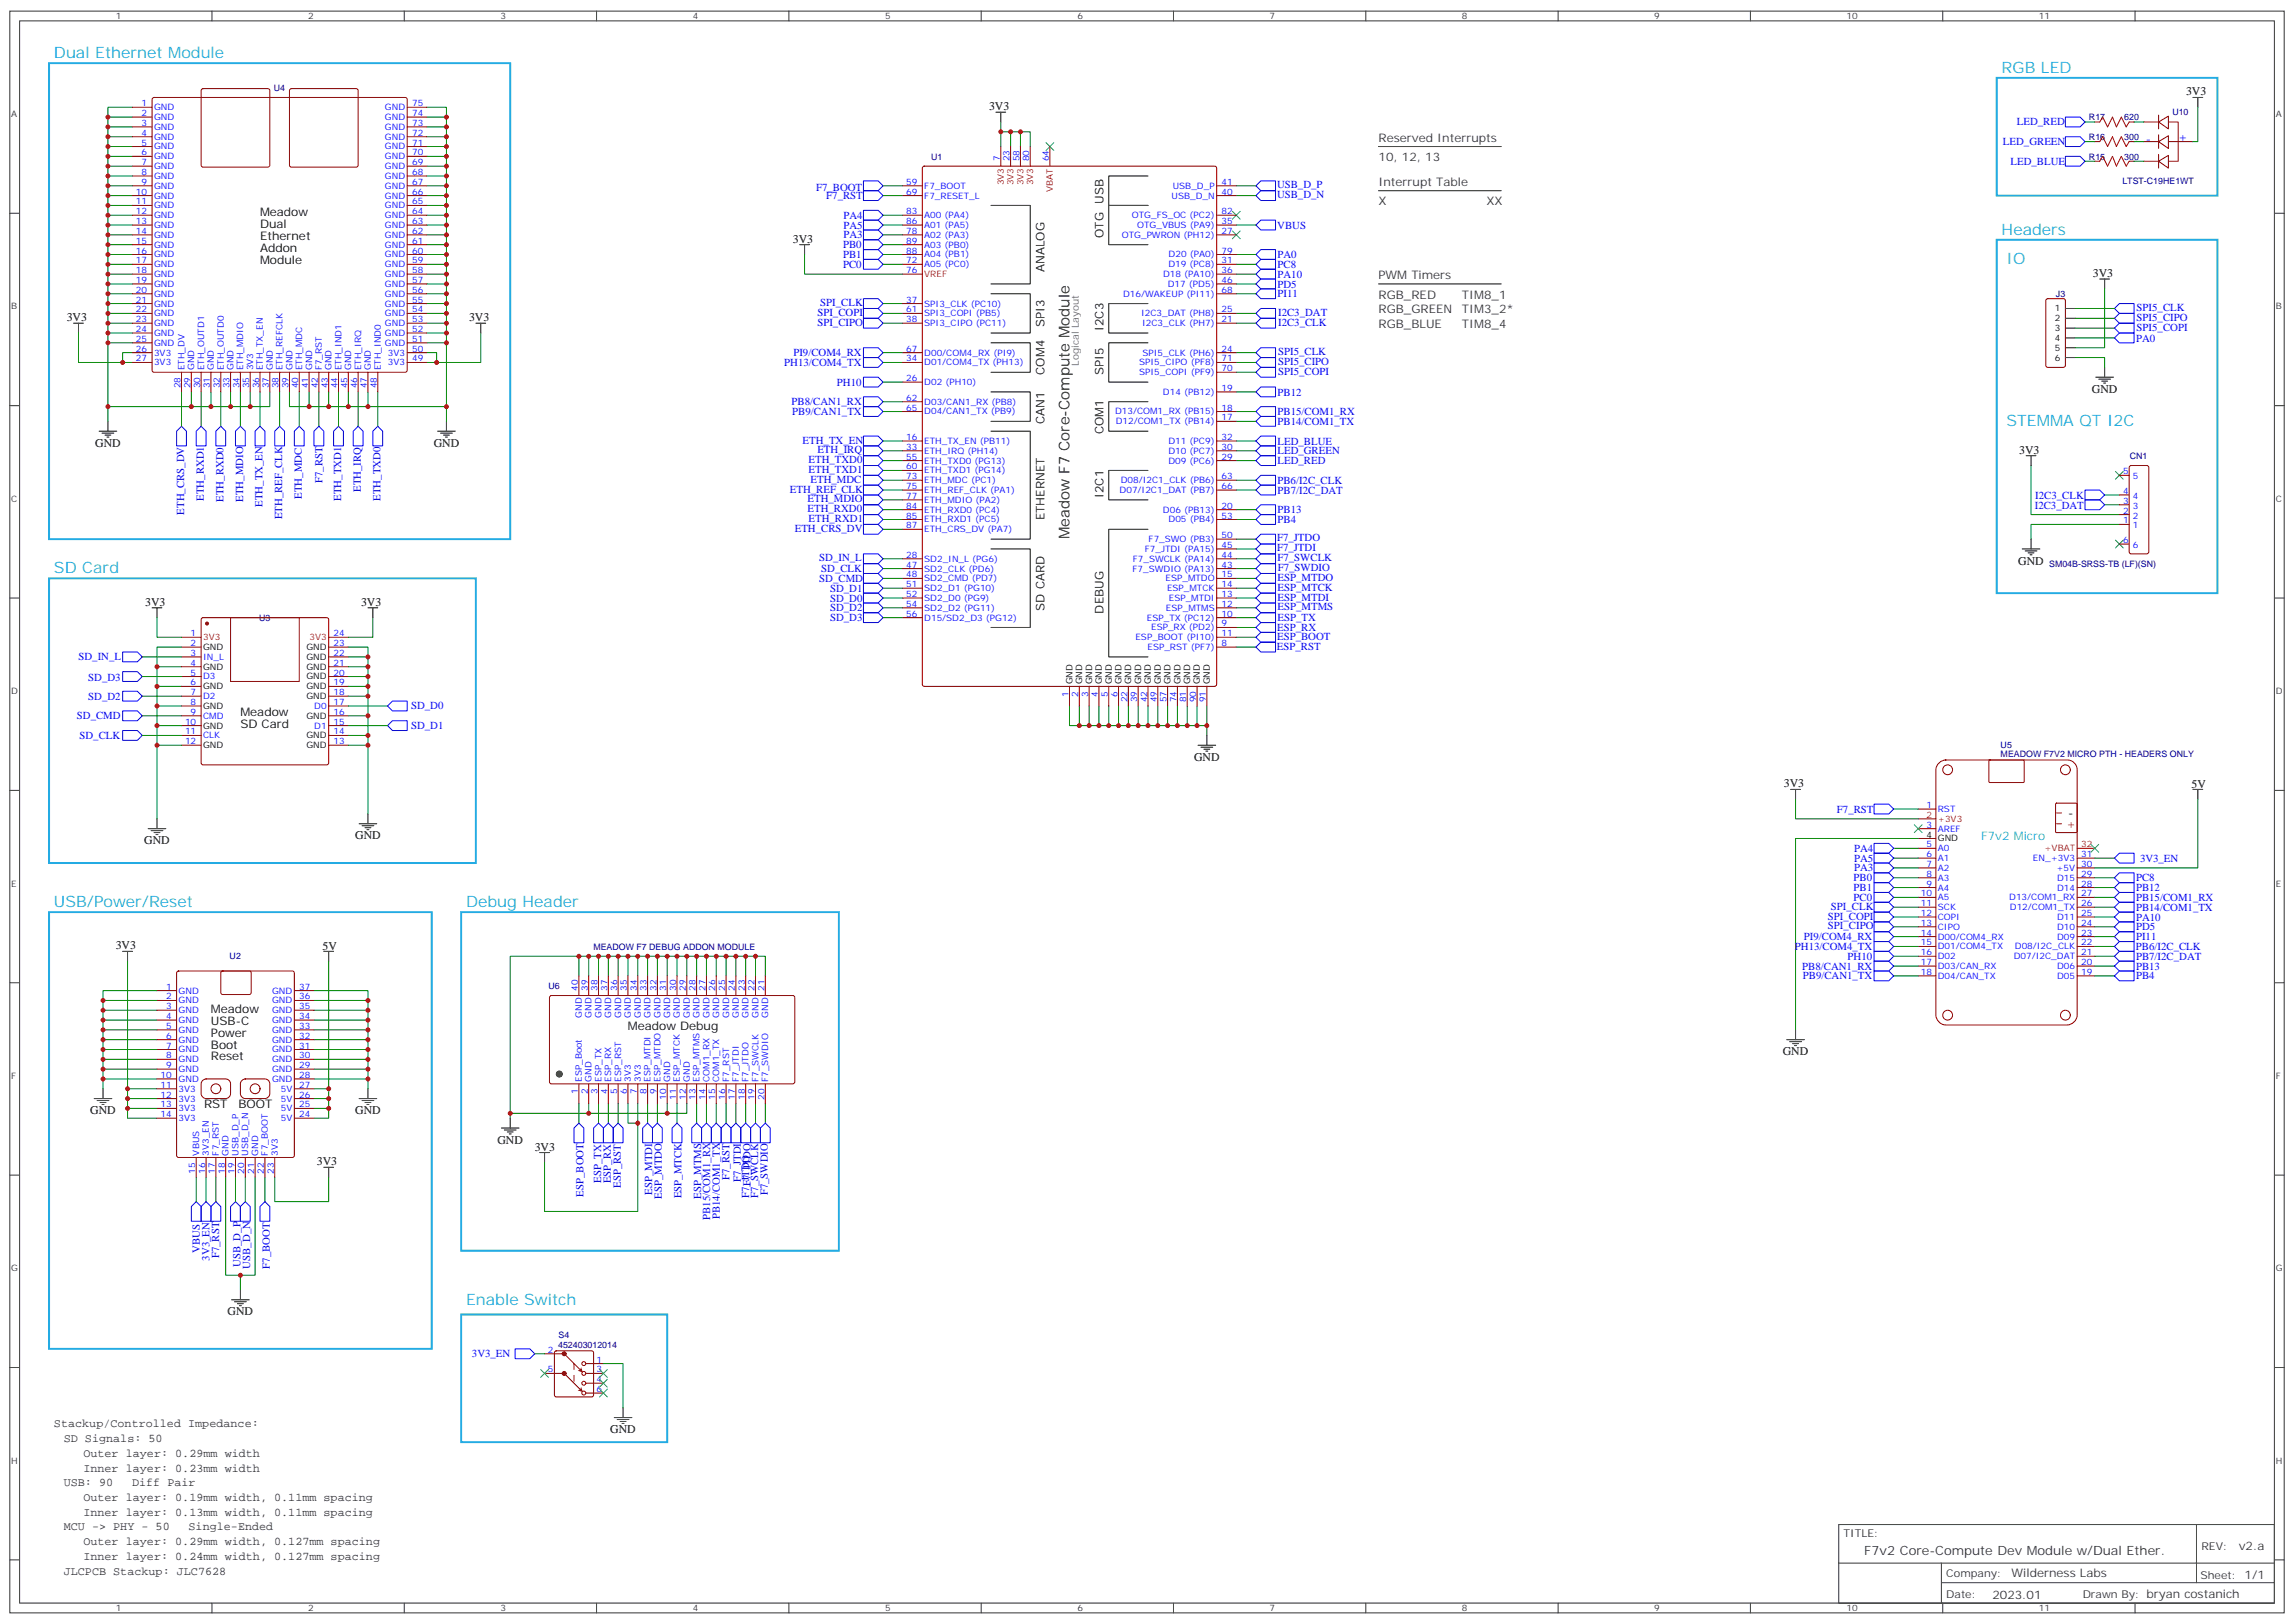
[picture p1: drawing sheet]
<svg xmlns="http://www.w3.org/2000/svg" width="825mm" height="583mm" viewBox="0 0 825 583" stroke-linecap="round" stroke-linejoin="round" font-family="sans-serif">
<defs><g id="words">
<g font-size="5.6" fill="#23abe3">
<text x="19.4" y="20.9">Dual Ethernet Module</text>
<text x="719.7" y="26.2">RGB LED</text>
<text x="719.7" y="84.4">Headers</text>
<text x="721.4" y="95">IO</text>
<text x="721.4" y="153.2">STEMMA QT I2C</text>
<text x="19.4" y="206.1">SD Card</text>
<text x="19.4" y="326.1">USB/Power/Reset</text>
<text x="167.6" y="326.1">Debug Header</text>
<text x="167.6" y="468.9">Enable Switch</text>
</g>
<text font-size="5.3" x="384.5" y="193.8" transform="rotate(-90 384.5 193.8)">Meadow F7 Core-Compute Module</text>
<text font-size="4.6" fill="#333" x="670.3" y="558.9">F7v2 Core-Compute Dev Module w/Dual Ether.</text>
<g font-size="4.2">
<text x="786" y="34.3">3V3</text>
<text x="355.6" y="39.6">3V3</text>
<text x="93.5" y="77.7">Meadow</text>
<text x="396.8" y="73.2" transform="rotate(-90 396.8 73.2)">USB</text>
<text x="93.5" y="82">Dual</text>
<text x="93.5" y="86.2">Ethernet</text>
<text x="285" y="87.2">3V3</text>
<text x="396.8" y="85.5" transform="rotate(-90 396.8 85.5)">OTG</text>
<text x="93.5" y="90.4">Addon</text>
<text x="93.5" y="95">Module</text>
<text x="375.6" y="97.8" transform="rotate(-90 375.6 97.8)">ANALOG</text>
<text x="752.5" y="99.6">3V3</text>
<text x="24" y="115.5">3V3</text>
<text x="168.6" y="115.5">3V3</text>
<text x="375.6" y="117.6" transform="rotate(-90 375.6 117.6)">SPI3</text>
<text x="396.8" y="119" transform="rotate(-90 396.8 119)">I2C3</text>
<text x="375.6" y="134.7" transform="rotate(-90 375.6 134.7)">COM4</text>
<text x="396.8" y="134.9" transform="rotate(-90 396.8 134.9)">SPI5</text>
<text x="752.1" y="141.2">GND</text>
<text x="375.6" y="152.3" transform="rotate(-90 375.6 152.3)">CAN1</text>
<text x="34.2" y="160.6">GND</text>
<text x="155.9" y="160.6">GND</text>
<text x="396.8" y="156.1" transform="rotate(-90 396.8 156.1)">COM1</text>
<text x="726" y="163.1">3V3</text>
<text x="396.8" y="179" transform="rotate(-90 396.8 179)">I2C1</text>
<text x="375.6" y="187" transform="rotate(-90 375.6 187)">ETHERNET</text>
<text x="725.7" y="203">GND</text>
<text x="52.2" y="217.8">3V3</text>
<text x="129.8" y="217.8">3V3</text>
<text x="375.6" y="219.5" transform="rotate(-90 375.6 219.5)">SD CARD</text>
<text x="396.8" y="220.5" transform="rotate(-90 396.8 220.5)">DEBUG</text>
<text x="86.4" y="257.3">Meadow</text>
<text x="86.4" y="261.5">SD Card</text>
<text x="429.3" y="273.5">GND</text>
<text x="641.3" y="283">3V3</text>
<text x="788" y="283.1">5V</text>
<text x="743.7" y="293.6">-</text>
<text x="51.9" y="303.5">GND</text>
<text x="127.7" y="301.7">GND</text>
<text x="41.6" y="341.2">3V3</text>
<text x="115.9" y="341.3">5V</text>
<text x="75.8" y="364.2">Meadow</text>
<text x="75.8" y="368.4">USB-C</text>
<text x="225.8" y="370.2">Meadow Debug</text>
<text x="75.8" y="376.9">Boot</text>
<text x="75.8" y="372.6">Power</text>
<text x="75.8" y="381.1">Reset</text>
<text x="641" y="379.3">GND</text>
<text x="32.5" y="400.5">GND</text>
<text x="73.4" y="398.4">RST</text>
<text x="85.7" y="398.4">BOOT</text>
<text x="127.7" y="400.5">GND</text>
<text x="178.9" y="411.1">GND</text>
<text x="192.3" y="413.6">3V3</text>
<text x="113.9" y="418.9">3V3</text>
<text x="81.8" y="472.8">GND</text>
<text x="219.4" y="515.2">GND</text>
</g>
<g font-size="4.2" fill="#333">
<text x="495.7" y="50.9">Reserved Interrupts</text>
<text x="495.7" y="58">10, 12, 13</text>
<text x="495.7" y="66.8">Interrupt Table</text>
<text x="495.7" y="73.8">X</text>
<text x="534.5" y="73.8">XX</text>
<text x="495.7" y="100.3">PWM Timers</text>
<text x="495.7" y="107.4">RGB_RED</text>
<text x="525.6" y="107.4">TIM8_1</text>
<text x="495.7" y="112.6">RGB_GREEN</text>
<text x="525.6" y="112.6">TIM3_2*</text>
<text x="495.7" y="117.9">RGB_BLUE</text>
<text x="525.6" y="117.9">TIM8_4</text>
<text x="19.4" y="513">Stackup/Controlled Impedance:</text>
<text x="22.9" y="518.3">SD Signals: 50</text>
<text x="30" y="523.6">Outer layer: 0.29mm width</text>
<text x="30" y="528.9">Inner layer: 0.23mm width</text>
<text x="22.9" y="534.2">USB: 90</text>
<text x="30" y="539.5">Outer layer: 0.19mm width, 0.11mm spacing</text>
<text x="47.5" y="534.2">Diff Pair</text>
<text x="30" y="544.8">Inner layer: 0.13mm width, 0.11mm spacing</text>
<text x="22.9" y="550.1">MCU -&gt; PHY - 50</text>
<text x="67.8" y="550.1">Single-Ended</text>
<text x="30" y="555.4">Outer layer: 0.29mm width, 0.127mm spacing</text>
<text x="804.9" y="557.2">v2.a</text>
<text x="30" y="560.7">Inner layer: 0.24mm width, 0.127mm spacing</text>
<text x="22.9" y="566">JLCPCB Stackup: JLC7628</text>
<text x="723.3" y="566.8">Wilderness Labs</text>
<text x="716.4" y="574.6">2023.01</text>
</g>
<g font-size="4.2" fill="#00f">
<text x="771.5" y="51.3">-</text>
<text x="783.2" y="50.6">+</text>
</g>
<text font-size="4.2" fill="#f00" x="742.9" y="297.5">+</text>
<text font-size="4.2" fill="#23abe3" x="712.3" y="302.1">F7v2 Micro</text>
<g font-size="3.9" fill="#00f">
<text x="725.2" y="45.1">LED_RED</text>
<text x="720.2" y="52.1">LED_GREEN</text>
<text x="722.9" y="59.2">LED_BLUE</text>
<text x="293.4" y="68.5">F7_BOOT</text>
<text x="297.1" y="71.6">F7_RST</text>
<text x="459.1" y="67.5">USB_D_P</text>
<text x="459.1" y="71">USB_D_N</text>
<text x="303.3" y="78.6">PA4</text>
<text x="303.3" y="82.1">PA5</text>
<text x="459.2" y="82.1">VBUS</text>
<text x="303.1" y="89.2">PB0</text>
<text x="303.3" y="85.7">PA3</text>
<text x="303.1" y="92.7">PB1</text>
<text x="459.3" y="92.8">PA0</text>
<text x="303.1" y="96.3">PC0</text>
<text x="459.3" y="96.3">PC8</text>
<text x="459.3" y="99.8">PA10</text>
<text x="459.3" y="103.4">PD5</text>
<text x="459.3" y="106.8">PI11</text>
<text x="293.9" y="113.6">SPI_COPI</text>
<text x="294.9" y="110.1">SPI_CLK</text>
<text x="459.5" y="113.6">I2C3_DAT</text>
<text x="768.2" y="111.8">SPI5_CLK</text>
<text x="293.9" y="117.1">SPI_CIPO</text>
<text x="459.5" y="117.1">I2C3_CLK</text>
<text x="768.2" y="115.3">SPI5_CIPO</text>
<text x="768.2" y="118.9">SPI5_COPI</text>
<text x="768" y="122.8">PA0</text>
<text x="282" y="131.6">PH13/COM4_TX</text>
<text x="285.3" y="128">PI9/COM4_RX</text>
<text x="459.5" y="127.7">SPI5_CLK</text>
<text x="459.5" y="131.2">SPI5_CIPO</text>
<text x="459.5" y="134.7">SPI5_COPI</text>
<text x="300.9" y="138.6">PH10</text>
<text x="459.3" y="142.2">PB12</text>
<text x="284.6" y="145.6">PB8/CAN1_RX</text>
<text x="284.8" y="149.2">PB9/CAN1_TX</text>
<text x="459.3" y="149.2">PB15/COM1_RX</text>
<text x="459.3" y="152.7">PB14/COM1_TX</text>
<text x="288.6" y="159.4">ETH_TX_EN</text>
<text x="459.3" y="159.8">LED_BLUE</text>
<text x="290.7" y="166.5">ETH_TXD0</text>
<text x="293.9" y="163">ETH_IRQ</text>
<text x="459.3" y="163.3">LED_GREEN</text>
<text x="459.3" y="166.9">LED_RED</text>
<text x="115.9" y="173.6" transform="rotate(-90 115.9 173.6)">F7_RST</text>
<text x="290.7" y="170">ETH_TXD1</text>
<text x="291.4" y="173.6">ETH_MDC</text>
<text x="459.3" y="173.9">PB6/I2C_CLK</text>
<text x="108.5" y="179.3" transform="rotate(-90 108.5 179.3)">ETH_MDC</text>
<text x="129.7" y="176.8" transform="rotate(-90 129.7 176.8)">ETH_IRQ</text>
<text x="284" y="177.1">ETH_REF_CLK</text>
<text x="459.3" y="177.4">PB7/I2C_DAT</text>
<text x="731.8" y="179.5">I2C3_CLK</text>
<text x="66.2" y="185" transform="rotate(-90 66.2 185)">ETH_CRS_DV</text>
<text x="73.3" y="180" transform="rotate(-90 73.3 180)">ETH_RXD1</text>
<text x="80.3" y="180.4" transform="rotate(-90 80.3 180.4)">ETH_RXD0</text>
<text x="87.4" y="180.4" transform="rotate(-90 87.4 180.4)">ETH_MDIO</text>
<text x="94.4" y="182.1" transform="rotate(-90 94.4 182.1)">ETH_TX_EN</text>
<text x="122.7" y="180" transform="rotate(-90 122.7 180)">ETH_TXD1</text>
<text x="136.8" y="180" transform="rotate(-90 136.8 180)">ETH_TXD0</text>
<text x="290.3" y="180.6">ETH_MDIO</text>
<text x="290.3" y="184.1">ETH_RXD0</text>
<text x="459.3" y="184.5">PB13</text>
<text x="731.6" y="183">I2C3_DAT</text>
<text x="101.5" y="186.7" transform="rotate(-90 101.5 186.7)">ETH_REF_CLK</text>
<text x="285.8" y="191.2">ETH_CRS_DV</text>
<text x="290.7" y="187.7">ETH_RXD1</text>
<text x="459.3" y="188">PB4</text>
<text x="459.1" y="194.6">F7_JTDO</text>
<text x="294.6" y="201.8">SD_IN_L</text>
<text x="459.1" y="198.1">F7_JTDI</text>
<text x="459.3" y="201.7">F7_SWCLK</text>
<text x="294.6" y="209.2">SD_CMD</text>
<text x="295.3" y="205.7">SD_CLK</text>
<text x="459.3" y="208.8">ESP_MTDO</text>
<text x="459.4" y="205.3">F7_SWDIO</text>
<text x="298.5" y="212.7">SD_D1</text>
<text x="459.3" y="215.9">ESP_MTDI</text>
<text x="459.3" y="212.4">ESP_MTCK</text>
<text x="298.5" y="216.2">SD_D0</text>
<text x="298.5" y="219.8">SD_D2</text>
<text x="459.3" y="219.4">ESP_MTMS</text>
<text x="298.5" y="223.3">SD_D3</text>
<text x="459.2" y="226.8">ESP_RX</text>
<text x="459.3" y="223.3">ESP_TX</text>
<text x="459.1" y="233.5">ESP_RST</text>
<text x="459.2" y="230">ESP_BOOT</text>
<text x="28.2" y="237.1">SD_IN_L</text>
<text x="31.7" y="244.7">SD_D3</text>
<text x="31.7" y="251.8">SD_D2</text>
<text x="147.8" y="255">SD_D0</text>
<text x="27.6" y="258.5">SD_CMD</text>
<text x="147.8" y="262.1">SD_D1</text>
<text x="28.6" y="265.6">SD_CLK</text>
<text x="660.5" y="292">F7_RST</text>
<text x="666.6" y="306.2">PA4</text>
<text x="666.6" y="309.7">PA5</text>
<text x="769.4" y="309.7">3V3_EN</text>
<text x="666.5" y="316.7">PB0</text>
<text x="666.6" y="313.2">PA3</text>
<text x="768" y="316.8">PC8</text>
<text x="666.5" y="320.3">PB1</text>
<text x="666.5" y="323.8">PC0</text>
<text x="768" y="323.8">PB15/COM1_RX</text>
<text x="768" y="320.3">PB12</text>
<text x="658.3" y="327">SPI_CLK</text>
<text x="768" y="327.3">PB14/COM1_TX</text>
<text x="657.2" y="330.5">SPI_COPI</text>
<text x="657.2" y="334.1">SPI_CIPO</text>
<text x="768" y="334.4">PD5</text>
<text x="768" y="330.9">PA10</text>
<text x="645.4" y="341.5">PH13/COM4_TX</text>
<text x="648.6" y="337.9">PI9/COM4_RX</text>
<text x="768" y="341.5">PB6/I2C_CLK</text>
<text x="768" y="337.9">PI11</text>
<text x="664.3" y="345">PH10</text>
<text x="768" y="345">PB7/I2C_DAT</text>
<text x="648" y="348.5">PB8/CAN1_RX</text>
<text x="648.2" y="352">PB9/CAN1_TX</text>
<text x="768" y="348.5">PB13</text>
<text x="768" y="352">PB4</text>
<text x="216.1" y="425.1" transform="rotate(-90 216.1 425.1)">ESP_TX</text>
<text x="219.7" y="425.3" transform="rotate(-90 219.7 425.3)">ESP_RX</text>
<text x="262.3" y="424.2" transform="rotate(-90 262.3 424.2)">F7_RST</text>
<text x="266.3" y="424.9" transform="rotate(-90 266.3 424.9)">F7_JTDI</text>
<text x="209.7" y="430.1" transform="rotate(-90 209.7 430.1)">ESP_BOOT</text>
<text x="223.2" y="426.9" transform="rotate(-90 223.2 426.9)">ESP_RST</text>
<text x="234.4" y="429.4" transform="rotate(-90 234.4 429.4)">ESP_MTDI</text>
<text x="238" y="430.9" transform="rotate(-90 238 430.9)">ESP_MTDO</text>
<text x="245" y="430.7" transform="rotate(-90 245 430.7)">ESP_MTCK</text>
<text x="252.1" y="430.9" transform="rotate(-90 252.1 430.9)">ESP_MTMS</text>
<text x="269.4" y="430.6" transform="rotate(-90 269.4 430.6)">F7_JTDO</text>
<text x="269.9" y="426.3" transform="rotate(-90 269.9 426.3)">F7_JTDO</text>
<text x="272.6" y="430.5" transform="rotate(-90 272.6 430.5)">F7_SWCLK</text>
<text x="276.1" y="429.7" transform="rotate(-90 276.1 429.7)">F7_SWDIO</text>
<text x="255.3" y="438.4" transform="rotate(-90 255.3 438.4)">PB15/COM1_RX</text>
<text x="258.8" y="438.2" transform="rotate(-90 258.8 438.2)">PB14/COM1_TX</text>
<text x="71.8" y="450.3" transform="rotate(-90 71.8 450.3)">VBUS</text>
<text x="75.3" y="453.1" transform="rotate(-90 75.3 453.1)">3V3_EN</text>
<text x="78.9" y="452.3" transform="rotate(-90 78.9 452.3)">F7_RST</text>
<text x="86.4" y="455.4" transform="rotate(-90 86.4 455.4)">USB_D_P</text>
<text x="90" y="456" transform="rotate(-90 90 456)">USB_D_N</text>
<text x="97" y="456" transform="rotate(-90 97 456)">F7_BOOT</text>
<text x="169.7" y="487.9">3V3_EN</text>
</g>
<g font-size="3.9" fill="#333">
<text x="662.9" y="552.6">TITLE:</text>
<text x="791.5" y="557.2">REV:</text>
<text x="699.8" y="566.8">Company:</text>
<text x="791.1" y="567.4">Sheet: 1/1</text>
<text x="699.8" y="574.4">Date:</text>
<text x="748.8" y="574.5">Drawn By: bryan costanich</text>
</g>
<text font-size="3.5" fill="#666" x="387.9" y="131.4" transform="rotate(-90 387.9 131.4)">Logical Layout</text>
<g font-size="3.2" fill="#333">
<text x="41.6" y="7">1</text>
<text x="110.8" y="7">2</text>
<text x="179.9" y="7">3</text>
<text x="249.1" y="7">4</text>
<text x="318.2" y="7">5</text>
<text x="387.3" y="7">6</text>
<text x="456.5" y="7">7</text>
<text x="525.6" y="7">8</text>
<text x="594.8" y="7">9</text>
<text x="663.9" y="7">10</text>
<text x="733.1" y="7">11</text>
<text x="4.1" y="42.1">A</text>
<text x="818.3" y="42.1">A</text>
<text x="4.1" y="111.2">B</text>
<text x="818.3" y="111.2">B</text>
<text x="4.1" y="180.4">C</text>
<text x="818.3" y="180.4">C</text>
<text x="4.1" y="249.5">D</text>
<text x="818.3" y="249.5">D</text>
<text x="4.1" y="318.7">E</text>
<text x="818.3" y="318.7">E</text>
<text x="4.1" y="387.8">F</text>
<text x="818.3" y="387.8">F</text>
<text x="4.1" y="457">G</text>
<text x="818.3" y="457">G</text>
<text x="4.1" y="526.1">H</text>
<text x="818.3" y="526.1">H</text>
<text x="41.6" y="579.2">1</text>
<text x="110.8" y="579.2">2</text>
<text x="179.9" y="579.2">3</text>
<text x="249.1" y="579.2">4</text>
<text x="318.2" y="579.2">5</text>
<text x="387.3" y="579.2">6</text>
<text x="456.5" y="579.2">7</text>
<text x="525.6" y="579.2">8</text>
<text x="594.8" y="579.2">9</text>
<text x="663.9" y="579.2">10</text>
<text x="733.1" y="579.2">11</text>
</g>
<g font-size="3.2" fill="#000080">
<text x="98.4" y="32.6">U4</text>
<text x="781.1" y="41.5">U10</text>
<text x="751.1" y="43.2">R17</text>
<text x="763.8" y="43.2">620</text>
<text x="751.1" y="50.3">R16</text>
<text x="763.8" y="50.3">300</text>
<text x="334.8" y="57.4">U1</text>
<text x="751.1" y="57.3">R15</text>
<text x="763.8" y="57.3">300</text>
<text x="763.1" y="66.2">LTST-C19HE1WT</text>
<text x="739.2" y="106.7">J3</text>
<text x="765.8" y="164.9">CN1</text>
<text x="736.8" y="203.7">SM04B-SRSS-TB (LF)(SN)</text>
<text x="93.1" y="223.1">U3</text>
<text x="719.3" y="268.8">U5</text>
<text x="719.3" y="272.1">MEADOW F7V2 MICRO PTH - HEADERS ONLY</text>
<text x="213.3" y="341.3">MEADOW F7 DEBUG ADDON MODULE</text>
<text x="82.6" y="344.9">U2</text>
<text x="197.2" y="355.4">U6</text>
<text x="200.7" y="484.4">452403012014</text>
<text x="200.8" y="480.9">S4</text>
</g>
<g font-size="3.2" fill="#00f">
<text x="50.9" y="38.2">1</text>
<text x="50.9" y="41.7">2</text>
<text x="55.4" y="39.6">GND</text>
<text x="138.4" y="39.6">GND</text>
<text x="148.2" y="41.7">74</text>
<text x="148.2" y="38.2">75</text>
<text x="50.9" y="45.3">3</text>
<text x="55.4" y="43.1">GND</text>
<text x="55.4" y="46.7">GND</text>
<text x="138.4" y="46.7">GND</text>
<text x="138.4" y="43.1">GND</text>
<text x="148.2" y="45.3">73</text>
<text x="50.9" y="48.8">4</text>
<text x="50.9" y="52.3">5</text>
<text x="55.4" y="50.2">GND</text>
<text x="55.4" y="53.7">GND</text>
<text x="138.4" y="53.7">GND</text>
<text x="138.4" y="50.2">GND</text>
<text x="148.2" y="52.3">71</text>
<text x="148.2" y="48.8">72</text>
<text x="50.9" y="55.8">6</text>
<text x="50.9" y="59.4">7</text>
<text x="55.4" y="57.3">GND</text>
<text x="138.4" y="57.3">GND</text>
<text x="148.2" y="59.4">69</text>
<text x="148.2" y="55.8">70</text>
<text x="359.5" y="58" transform="rotate(-90 359.5 58)">7</text>
<text x="363" y="58" transform="rotate(-90 363 58)">23</text>
<text x="366.5" y="58" transform="rotate(-90 366.5 58)">58</text>
<text x="370.1" y="58" transform="rotate(-90 370.1 58)">80</text>
<text x="377.1" y="58" transform="rotate(-90 377.1 58)">64</text>
<text x="50.9" y="62.9">8</text>
<text x="55.4" y="60.8">GND</text>
<text x="55.4" y="64.3">GND</text>
<text x="138.4" y="64.3">GND</text>
<text x="138.4" y="60.8">GND</text>
<text x="148.2" y="62.9">68</text>
<text x="48.9" y="70">10</text>
<text x="50.9" y="66.4">9</text>
<text x="55.4" y="67.8">GND</text>
<text x="55.4" y="71.4">GND</text>
<text x="138.4" y="71.4">GND</text>
<text x="138.4" y="67.8">GND</text>
<text x="148.2" y="70">66</text>
<text x="148.2" y="66.4">67</text>
<text x="325.8" y="70">69</text>
<text x="325.8" y="66.4">59</text>
<text x="332.3" y="71.4">F7_RESET_L</text>
<text x="332.3" y="67.8">F7_BOOT</text>
<text x="421.2" y="71.4">USB_D_N</text>
<text x="421.7" y="67.8">USB_D_P</text>
<text x="439.2" y="66.4">41</text>
<text x="439.2" y="70">40</text>
<text x="48.9" y="73.5">11</text>
<text x="48.9" y="77">12</text>
<text x="55.4" y="74.9">GND</text>
<text x="138.4" y="74.9">GND</text>
<text x="148.2" y="77">64</text>
<text x="148.2" y="73.5">65</text>
<text x="325.8" y="77">83</text>
<text x="439.2" y="77">82</text>
<text x="48.9" y="80.5">13</text>
<text x="55.4" y="78.4">GND</text>
<text x="55.4" y="82">GND</text>
<text x="138.4" y="82">GND</text>
<text x="138.4" y="78.4">GND</text>
<text x="148.2" y="80.5">63</text>
<text x="325.8" y="80.5">86</text>
<text x="332.3" y="82">A01 (PA5)</text>
<text x="332.3" y="78.4">A00 (PA4)</text>
<text x="406.9" y="78.4">OTG_FS_OC (PC2)</text>
<text x="408.9" y="82">OTG_VBUS (PA9)</text>
<text x="439.2" y="80.5">35</text>
<text x="48.9" y="84.1">14</text>
<text x="48.9" y="87.6">15</text>
<text x="55.4" y="85.5">GND</text>
<text x="55.4" y="89">GND</text>
<text x="138.4" y="89">GND</text>
<text x="138.4" y="85.5">GND</text>
<text x="148.2" y="87.6">61</text>
<text x="148.2" y="84.1">62</text>
<text x="325.8" y="87.6">89</text>
<text x="325.8" y="84.1">78</text>
<text x="332.3" y="89">A03 (PB0)</text>
<text x="332.3" y="85.5">A02 (PA3)</text>
<text x="403.3" y="85.5">OTG_PWRON (PH12)</text>
<text x="439.2" y="84.1">27</text>
<text x="48.9" y="91.1">16</text>
<text x="48.9" y="94.7">17</text>
<text x="55.4" y="92.5">GND</text>
<text x="138.4" y="92.5">GND</text>
<text x="148.2" y="94.7">59</text>
<text x="148.2" y="91.1">60</text>
<text x="325.8" y="91.1">88</text>
<text x="325.8" y="94.7">72</text>
<text x="332.3" y="92.5">A04 (PB1)</text>
<text x="420.2" y="92.5">D20 (PA0)</text>
<text x="439.2" y="94.7">31</text>
<text x="439.2" y="91.1">79</text>
<text x="48.9" y="98.2">18</text>
<text x="48.9" y="101.7">19</text>
<text x="55.4" y="96.1">GND</text>
<text x="55.4" y="99.6">GND</text>
<text x="138.4" y="99.6">GND</text>
<text x="138.4" y="96.1">GND</text>
<text x="148.2" y="101.7">57</text>
<text x="148.2" y="98.2">58</text>
<text x="325.8" y="98.2">76</text>
<text x="332.3" y="96.1">A05 (PC0)</text>
<text x="418.2" y="99.6">D18 (PA10)</text>
<text x="420.1" y="96.1">D19 (PC8)</text>
<text x="439.2" y="98.2">36</text>
<text x="439.2" y="101.7">46</text>
<text x="48.9" y="105.2">20</text>
<text x="55.4" y="103.1">GND</text>
<text x="55.4" y="106.6">GND</text>
<text x="138.4" y="106.6">GND</text>
<text x="138.4" y="103.1">GND</text>
<text x="148.2" y="105.2">56</text>
<text x="403.8" y="106.6">D16/WAKEUP (PI11)</text>
<text x="419.9" y="103.1">D17 (PD5)</text>
<text x="439.2" y="105.2">68</text>
<text x="48.9" y="108.8">21</text>
<text x="48.9" y="112.3">22</text>
<text x="55.4" y="110.2">GND</text>
<text x="55.4" y="113.7">GND</text>
<text x="138.4" y="113.7">GND</text>
<text x="138.4" y="110.2">GND</text>
<text x="148.2" y="112.3">54</text>
<text x="148.2" y="108.8">55</text>
<text x="325.8" y="112.3">61</text>
<text x="325.8" y="108.8">37</text>
<text x="332.3" y="113.7">SPI3_COPI (PB5)</text>
<text x="332.3" y="110.2">SPI3_CLK (PC10)</text>
<text x="410.3" y="113.7">I2C3_DAT (PH8)</text>
<text x="439.2" y="112.3">25</text>
<text x="48.9" y="115.8">23</text>
<text x="48.9" y="119.3">24</text>
<text x="55.4" y="117.2">GND</text>
<text x="138.4" y="117.2">GND</text>
<text x="148.2" y="119.3">52</text>
<text x="148.2" y="115.8">53</text>
<text x="325.8" y="115.8">38</text>
<text x="332.3" y="117.2">SPI3_CIPO (PC11)</text>
<text x="410.7" y="117.2">I2C3_CLK (PH7)</text>
<text x="439.2" y="115.8">21</text>
<text x="48.9" y="122.9">25</text>
<text x="55.4" y="120.8">GND</text>
<text x="55.4" y="124.3">GND</text>
<text x="138.4" y="124.3">GND</text>
<text x="138.4" y="120.8">GND</text>
<text x="148.2" y="122.9">51</text>
<text x="48.9" y="126.4">26</text>
<text x="48.9" y="129.9">27</text>
<text x="55.4" y="127.8">3V3</text>
<text x="55.4" y="131.3">3V3</text>
<text x="139.5" y="131.3">3V3</text>
<text x="139.5" y="127.8">3V3</text>
<text x="148.2" y="129.9">49</text>
<text x="148.2" y="126.4">50</text>
<text x="325.8" y="126.4">67</text>
<text x="325.8" y="129.9">34</text>
<text x="332.3" y="127.8">D00/COM4_RX (PI9)</text>
<text x="332.3" y="131.3">D01/COM4_TX (PH13)</text>
<text x="409.6" y="131.3">SPI5_CIPO (PF8)</text>
<text x="410.8" y="127.8">SPI5_CLK (PH6)</text>
<text x="439.2" y="129.9">71</text>
<text x="439.2" y="126.4">24</text>
<text x="66.3" y="133.1" transform="rotate(-90 66.3 133.1)">ETH_DV</text>
<text x="69.8" y="133.1" transform="rotate(-90 69.8 133.1)">GND</text>
<text x="73.4" y="133.1" transform="rotate(-90 73.4 133.1)">ETH_OUTD1</text>
<text x="76.9" y="133.1" transform="rotate(-90 76.9 133.1)">GND</text>
<text x="80.4" y="133.1" transform="rotate(-90 80.4 133.1)">ETH_OUTD0</text>
<text x="84" y="133.1" transform="rotate(-90 84 133.1)">GND</text>
<text x="87.5" y="133.1" transform="rotate(-90 87.5 133.1)">ETH_MDIO</text>
<text x="91" y="133.1" transform="rotate(-90 91 133.1)">3V3</text>
<text x="94.5" y="133.1" transform="rotate(-90 94.5 133.1)">ETH_TX_EN</text>
<text x="98.1" y="133.1" transform="rotate(-90 98.1 133.1)">GND</text>
<text x="101.6" y="133.1" transform="rotate(-90 101.6 133.1)">ETH_REFCLK</text>
<text x="105.1" y="133.1" transform="rotate(-90 105.1 133.1)">GND</text>
<text x="108.7" y="133.1" transform="rotate(-90 108.7 133.1)">ETH_MDC</text>
<text x="112.2" y="133.1" transform="rotate(-90 112.2 133.1)">GND</text>
<text x="115.7" y="133.1" transform="rotate(-90 115.7 133.1)">F7_RST</text>
<text x="119.2" y="133.1" transform="rotate(-90 119.2 133.1)">GND</text>
<text x="122.8" y="133.1" transform="rotate(-90 122.8 133.1)">ETH_IND1</text>
<text x="126.3" y="133.1" transform="rotate(-90 126.3 133.1)">GND</text>
<text x="129.8" y="133.1" transform="rotate(-90 129.8 133.1)">ETH_IRQ</text>
<text x="133.3" y="133.1" transform="rotate(-90 133.3 133.1)">GND</text>
<text x="136.9" y="133.1" transform="rotate(-90 136.9 133.1)">ETH_IND0</text>
<text x="325.8" y="137">26</text>
<text x="409.6" y="134.9">SPI5_COPI (PF9)</text>
<text x="439.2" y="133.5">70</text>
<text x="64.9" y="139.6" transform="rotate(-90 64.9 139.6)">28</text>
<text x="68.4" y="139.6" transform="rotate(-90 68.4 139.6)">29</text>
<text x="72" y="139.6" transform="rotate(-90 72 139.6)">30</text>
<text x="75.5" y="139.6" transform="rotate(-90 75.5 139.6)">31</text>
<text x="79" y="139.6" transform="rotate(-90 79 139.6)">32</text>
<text x="82.5" y="139.6" transform="rotate(-90 82.5 139.6)">33</text>
<text x="86.1" y="139.6" transform="rotate(-90 86.1 139.6)">34</text>
<text x="89.6" y="139.6" transform="rotate(-90 89.6 139.6)">35</text>
<text x="93.1" y="139.6" transform="rotate(-90 93.1 139.6)">36</text>
<text x="96.7" y="139.6" transform="rotate(-90 96.7 139.6)">37</text>
<text x="100.2" y="139.6" transform="rotate(-90 100.2 139.6)">38</text>
<text x="103.7" y="139.6" transform="rotate(-90 103.7 139.6)">39</text>
<text x="107.2" y="139.6" transform="rotate(-90 107.2 139.6)">40</text>
<text x="110.8" y="139.6" transform="rotate(-90 110.8 139.6)">41</text>
<text x="114.3" y="139.6" transform="rotate(-90 114.3 139.6)">42</text>
<text x="117.8" y="139.6" transform="rotate(-90 117.8 139.6)">43</text>
<text x="121.4" y="139.6" transform="rotate(-90 121.4 139.6)">44</text>
<text x="124.9" y="139.6" transform="rotate(-90 124.9 139.6)">45</text>
<text x="128.4" y="139.6" transform="rotate(-90 128.4 139.6)">46</text>
<text x="131.9" y="139.6" transform="rotate(-90 131.9 139.6)">47</text>
<text x="135.5" y="139.6" transform="rotate(-90 135.5 139.6)">48</text>
<text x="332.3" y="138.4">D02 (PH10)</text>
<text x="418.1" y="141.9">D14 (PB12)</text>
<text x="439.2" y="140.5">19</text>
<text x="325.8" y="147.6">65</text>
<text x="325.8" y="144">62</text>
<text x="332.3" y="149">D04/CAN1_TX (PB9)</text>
<text x="332.3" y="145.5">D03/CAN1_RX (PB8)</text>
<text x="400.9" y="149">D13/COM1_RX (PB15)</text>
<text x="439.2" y="147.6">18</text>
<text x="401.2" y="152.5">D12/COM1_TX (PB14)</text>
<text x="439.2" y="151.1">17</text>
<text x="325.8" y="161.7">33</text>
<text x="325.8" y="158.2">16</text>
<text x="332.3" y="159.6">ETH_TX_EN (PB11)</text>
<text x="420.1" y="159.6">D11 (PC9)</text>
<text x="439.2" y="158.2">32</text>
<text x="439.2" y="161.7">30</text>
<text x="325.8" y="165.2">55</text>
<text x="332.3" y="163.1">ETH_IRQ (PH14)</text>
<text x="332.3" y="166.6">ETH_TXD0 (PG13)</text>
<text x="420.1" y="163.1">D10 (PC7)</text>
<text x="420.1" y="166.6">D09 (PC6)</text>
<text x="439.2" y="165.2">29</text>
<text x="325.8" y="172.3">73</text>
<text x="325.8" y="168.7">60</text>
<text x="332.3" y="173.7">ETH_MDC (PC1)</text>
<text x="332.3" y="170.1">ETH_TXD1 (PG14)</text>
<text x="402.9" y="173.7">D08/I2C1_CLK (PB6)</text>
<text x="439.2" y="172.3">63</text>
<text x="763.3" y="170.5">5</text>
<text x="766.8" y="172.3">5</text>
<text x="325.8" y="179.3">77</text>
<text x="325.8" y="175.8">75</text>
<text x="332.3" y="177.2">ETH_REF_CLK (PA1)</text>
<text x="402.6" y="177.2">D07/I2C1_DAT (PB7)</text>
<text x="439.2" y="175.8">66</text>
<text x="763.3" y="177.6">4</text>
<text x="766.8" y="179.3">4</text>
<text x="325.8" y="182.8">84</text>
<text x="332.3" y="184.3">ETH_RXD0 (PC4)</text>
<text x="332.3" y="180.7">ETH_MDIO (PA2)</text>
<text x="418.1" y="184.3">D06 (PB13)</text>
<text x="439.2" y="182.8">20</text>
<text x="763.3" y="184.6">2</text>
<text x="763.3" y="181.1">3</text>
<text x="766.8" y="182.8">3</text>
<text x="325.8" y="189.9">87</text>
<text x="325.8" y="186.4">85</text>
<text x="332.3" y="191.3">ETH_CRS_DV (PA7)</text>
<text x="332.3" y="187.8">ETH_RXD1 (PC5)</text>
<text x="420.2" y="187.8">D05 (PB4)</text>
<text x="439.2" y="186.4">53</text>
<text x="763.3" y="188.1">1</text>
<text x="766.8" y="189.9">1</text>
<text x="766.8" y="186.4">2</text>
<text x="413" y="194.8">F7_SWO (PB3)</text>
<text x="439.2" y="193.4">50</text>
<text x="439.2" y="197">45</text>
<text x="763.3" y="195.2">6</text>
<text x="766.8" y="197">6</text>
<text x="325.8" y="200.5">28</text>
<text x="332.3" y="201.9">SD2_IN_L (PG6)</text>
<text x="407.3" y="201.9">F7_SWCLK (PA14)</text>
<text x="411.6" y="198.4">F7_JTDI (PA15)</text>
<text x="439.2" y="200.5">44</text>
<text x="325.8" y="207.5">48</text>
<text x="325.8" y="204">47</text>
<text x="332.3" y="209">SD2_CMD (PD7)</text>
<text x="332.3" y="205.4">SD2_CLK (PD6)</text>
<text x="407.2" y="205.4">F7_SWDIO (PA13)</text>
<text x="419.1" y="209">ESP_MTDO</text>
<text x="439.2" y="204">43</text>
<text x="439.2" y="207.5">15</text>
<text x="325.8" y="214.6">52</text>
<text x="325.8" y="211.1">51</text>
<text x="332.3" y="212.5">SD2_D1 (PG10)</text>
<text x="419.6" y="212.5">ESP_MTCK</text>
<text x="439.2" y="211.1">14</text>
<text x="439.2" y="214.6">13</text>
<text x="325.8" y="221.7">56</text>
<text x="325.8" y="218.1">54</text>
<text x="332.3" y="219.5">SD2_D2 (PG11)</text>
<text x="332.3" y="216">SD2_D0 (PG9)</text>
<text x="419.2" y="219.5">ESP_MTMS</text>
<text x="420.2" y="216">ESP_MTDI</text>
<text x="439.2" y="221.7">10</text>
<text x="439.2" y="218.1">12</text>
<text x="332.3" y="223.1">D15/SD2_D3 (PG12)</text>
<text x="412.3" y="223.1">ESP_TX (PC12)</text>
<text x="413.9" y="226.6">ESP_RX (PD2)</text>
<text x="439.2" y="225.2">9</text>
<text x="68.5" y="228.7">1</text>
<text x="68.5" y="232.2">2</text>
<text x="119.9" y="232.2">23</text>
<text x="119.9" y="228.7">24</text>
<text x="408.2" y="230.1">ESP_BOOT (PI10)</text>
<text x="412.6" y="233.6">ESP_RST (PF7)</text>
<text x="439.2" y="228.7">11</text>
<text x="439.2" y="232.2">8</text>
<text x="68.5" y="235.8">3</text>
<text x="68.5" y="239.3">4</text>
<text x="73" y="237.2">IN_L</text>
<text x="119.9" y="239.3">21</text>
<text x="119.9" y="235.8">22</text>
<text x="68.5" y="242.8">5</text>
<text x="73" y="244.2">D3</text>
<text x="119.9" y="242.8">20</text>
<text x="68.5" y="246.3">6</text>
<text x="68.5" y="249.9">7</text>
<text x="73" y="251.3">D2</text>
<text x="119.9" y="249.9">18</text>
<text x="119.9" y="246.3">19</text>
<text x="384.2" y="250.5" transform="rotate(-90 384.2 250.5)">1</text>
<text x="387.7" y="250.5" transform="rotate(-90 387.7 250.5)">2</text>
<text x="391.2" y="250.5" transform="rotate(-90 391.2 250.5)">3</text>
<text x="394.8" y="250.5" transform="rotate(-90 394.8 250.5)">4</text>
<text x="398.3" y="250.5" transform="rotate(-90 398.3 250.5)">5</text>
<text x="401.8" y="250.5" transform="rotate(-90 401.8 250.5)">6</text>
<text x="68.5" y="253.4">8</text>
<text x="68.5" y="256.9">9</text>
<text x="113" y="254.8">D0</text>
<text x="119.9" y="256.9">16</text>
<text x="119.9" y="253.4">17</text>
<text x="405.3" y="252.5" transform="rotate(-90 405.3 252.5)">22</text>
<text x="408.9" y="252.5" transform="rotate(-90 408.9 252.5)">39</text>
<text x="412.4" y="252.5" transform="rotate(-90 412.4 252.5)">42</text>
<text x="415.9" y="252.5" transform="rotate(-90 415.9 252.5)">49</text>
<text x="419.5" y="252.5" transform="rotate(-90 419.5 252.5)">57</text>
<text x="423" y="252.5" transform="rotate(-90 423 252.5)">74</text>
<text x="426.5" y="252.5" transform="rotate(-90 426.5 252.5)">81</text>
<text x="430" y="252.5" transform="rotate(-90 430 252.5)">90</text>
<text x="433.6" y="252.5" transform="rotate(-90 433.6 252.5)">91</text>
<text x="66.5" y="260.5">10</text>
<text x="66.5" y="264">11</text>
<text x="73" y="258.3">CMD</text>
<text x="113" y="261.9">D1</text>
<text x="119.9" y="264">14</text>
<text x="119.9" y="260.5">15</text>
<text x="66.5" y="267.5">12</text>
<text x="73" y="265.4">CLK</text>
<text x="119.9" y="267.5">13</text>
<text x="692.6" y="290.4">1</text>
<text x="696.7" y="291.9">RST</text>
<text x="692.6" y="297.5">3</text>
<text x="696.7" y="298.9">AREF</text>
<text x="692.6" y="304.6">5</text>
<text x="696.7" y="306">A0</text>
<text x="692.6" y="311.6">7</text>
<text x="692.6" y="308.1">6</text>
<text x="696.7" y="309.5">A1</text>
<text x="730.9" y="309.5">EN_+3V3</text>
<text x="748.2" y="311.6">30</text>
<text x="748.2" y="308.1">31</text>
<text x="692.6" y="315.1">8</text>
<text x="696.7" y="316.5">A3</text>
<text x="696.7" y="313">A2</text>
<text x="739.3" y="313">+5V</text>
<text x="739.6" y="316.5">D15</text>
<text x="748.2" y="315.1">29</text>
<text x="690.6" y="322.2">10</text>
<text x="692.6" y="318.7">9</text>
<text x="696.7" y="323.6">A5</text>
<text x="696.7" y="320.1">A4</text>
<text x="722.4" y="323.6">D13/COM1_RX</text>
<text x="739.6" y="320.1">D14</text>
<text x="748.2" y="322.2">27</text>
<text x="748.2" y="318.7">28</text>
<text x="690.6" y="329.2">12</text>
<text x="690.6" y="325.7">11</text>
<text x="696.7" y="327.1">SCK</text>
<text x="722.7" y="327.1">D12/COM1_TX</text>
<text x="748.2" y="329.2">25</text>
<text x="748.2" y="325.7">26</text>
<text x="690.6" y="332.8">13</text>
<text x="696.7" y="334.2">CIPO</text>
<text x="696.7" y="330.7">COPI</text>
<text x="739.6" y="334.2">D10</text>
<text x="739.6" y="330.7">D11</text>
<text x="748.2" y="332.8">24</text>
<text x="690.6" y="339.8">15</text>
<text x="690.6" y="336.3">14</text>
<text x="696.7" y="341.2">D01/COM4_TX</text>
<text x="696.7" y="337.7">D00/COM4_RX</text>
<text x="724.4" y="341.2">D08/I2C_CLK</text>
<text x="739.6" y="337.7">D09</text>
<text x="748.2" y="339.8">22</text>
<text x="748.2" y="336.3">23</text>
<text x="690.6" y="346.9">17</text>
<text x="690.6" y="343.4">16</text>
<text x="696.7" y="344.8">D02</text>
<text x="724.1" y="344.8">D07/I2C_DAT</text>
<text x="748.2" y="346.9">20</text>
<text x="748.2" y="343.4">21</text>
<text x="690.6" y="350.4">18</text>
<text x="696.7" y="351.8">D04/CAN_TX</text>
<text x="696.7" y="348.3">D03/CAN_RX</text>
<text x="739.6" y="351.8">D05</text>
<text x="739.6" y="348.3">D06</text>
<text x="748.2" y="350.4">19</text>
<text x="59.7" y="355.7">1</text>
<text x="59.7" y="359.2">2</text>
<text x="64.2" y="357.1">GND</text>
<text x="97.8" y="357.1">GND</text>
<text x="107.6" y="359.2">36</text>
<text x="107.6" y="355.7">37</text>
<text x="207.8" y="356.1" transform="rotate(-90 207.8 356.1)">40</text>
<text x="211.3" y="356.1" transform="rotate(-90 211.3 356.1)">39</text>
<text x="214.8" y="356.1" transform="rotate(-90 214.8 356.1)">38</text>
<text x="218.4" y="356.1" transform="rotate(-90 218.4 356.1)">37</text>
<text x="221.9" y="356.1" transform="rotate(-90 221.9 356.1)">36</text>
<text x="225.4" y="356.1" transform="rotate(-90 225.4 356.1)">35</text>
<text x="229" y="356.1" transform="rotate(-90 229 356.1)">34</text>
<text x="232.5" y="356.1" transform="rotate(-90 232.5 356.1)">33</text>
<text x="236" y="356.1" transform="rotate(-90 236 356.1)">32</text>
<text x="239.5" y="356.1" transform="rotate(-90 239.5 356.1)">31</text>
<text x="243.1" y="356.1" transform="rotate(-90 243.1 356.1)">30</text>
<text x="246.6" y="356.1" transform="rotate(-90 246.6 356.1)">29</text>
<text x="250.1" y="356.1" transform="rotate(-90 250.1 356.1)">28</text>
<text x="253.6" y="356.1" transform="rotate(-90 253.6 356.1)">27</text>
<text x="257.2" y="356.1" transform="rotate(-90 257.2 356.1)">26</text>
<text x="260.7" y="356.1" transform="rotate(-90 260.7 356.1)">25</text>
<text x="264.2" y="356.1" transform="rotate(-90 264.2 356.1)">24</text>
<text x="267.8" y="356.1" transform="rotate(-90 267.8 356.1)">23</text>
<text x="271.3" y="356.1" transform="rotate(-90 271.3 356.1)">22</text>
<text x="274.8" y="356.1" transform="rotate(-90 274.8 356.1)">21</text>
<text x="59.7" y="362.8">3</text>
<text x="64.2" y="360.6">GND</text>
<text x="64.2" y="364.2">GND</text>
<text x="97.8" y="364.2">GND</text>
<text x="97.8" y="360.6">GND</text>
<text x="107.6" y="362.8">35</text>
<text x="209.2" y="365.8" transform="rotate(-90 209.2 365.8)">GND</text>
<text x="212.7" y="365.8" transform="rotate(-90 212.7 365.8)">GND</text>
<text x="216.3" y="365.8" transform="rotate(-90 216.3 365.8)">GND</text>
<text x="219.8" y="365.8" transform="rotate(-90 219.8 365.8)">GND</text>
<text x="223.3" y="365.8" transform="rotate(-90 223.3 365.8)">GND</text>
<text x="226.8" y="365.8" transform="rotate(-90 226.8 365.8)">GND</text>
<text x="230.4" y="365.8" transform="rotate(-90 230.4 365.8)">GND</text>
<text x="233.9" y="365.8" transform="rotate(-90 233.9 365.8)">GND</text>
<text x="237.4" y="365.8" transform="rotate(-90 237.4 365.8)">GND</text>
<text x="240.9" y="365.8" transform="rotate(-90 240.9 365.8)">GND</text>
<text x="244.5" y="365.8" transform="rotate(-90 244.5 365.8)">GND</text>
<text x="248" y="365.8" transform="rotate(-90 248 365.8)">GND</text>
<text x="251.5" y="365.8" transform="rotate(-90 251.5 365.8)">GND</text>
<text x="255.1" y="365.8" transform="rotate(-90 255.1 365.8)">GND</text>
<text x="258.6" y="365.8" transform="rotate(-90 258.6 365.8)">GND</text>
<text x="262.1" y="365.8" transform="rotate(-90 262.1 365.8)">GND</text>
<text x="265.6" y="365.8" transform="rotate(-90 265.6 365.8)">GND</text>
<text x="269.2" y="365.8" transform="rotate(-90 269.2 365.8)">GND</text>
<text x="272.7" y="365.8" transform="rotate(-90 272.7 365.8)">GND</text>
<text x="276.2" y="365.8" transform="rotate(-90 276.2 365.8)">GND</text>
<text x="59.7" y="366.3">4</text>
<text x="59.7" y="369.8">5</text>
<text x="64.2" y="367.7">GND</text>
<text x="64.2" y="371.2">GND</text>
<text x="97.8" y="371.2">GND</text>
<text x="97.8" y="367.7">GND</text>
<text x="107.6" y="369.8">33</text>
<text x="107.6" y="366.3">34</text>
<text x="59.7" y="373.3">6</text>
<text x="59.7" y="376.9">7</text>
<text x="64.2" y="374.8">GND</text>
<text x="97.8" y="374.8">GND</text>
<text x="107.6" y="376.9">31</text>
<text x="107.6" y="373.3">32</text>
<text x="59.7" y="380.4">8</text>
<text x="59.7" y="383.9">9</text>
<text x="64.2" y="378.3">GND</text>
<text x="64.2" y="381.8">GND</text>
<text x="97.8" y="381.8">GND</text>
<text x="97.8" y="378.3">GND</text>
<text x="107.6" y="383.9">29</text>
<text x="107.6" y="380.4">30</text>
<text x="57.7" y="387.5">10</text>
<text x="64.2" y="385.3">GND</text>
<text x="64.2" y="388.9">GND</text>
<text x="97.8" y="388.9">GND</text>
<text x="97.8" y="385.3">GND</text>
<text x="107.6" y="387.5">28</text>
<text x="209.2" y="388.9" transform="rotate(-90 209.2 388.9)">ESP_Boot</text>
<text x="212.7" y="388.9" transform="rotate(-90 212.7 388.9)">GND</text>
<text x="216.3" y="388.9" transform="rotate(-90 216.3 388.9)">ESP_TX</text>
<text x="219.8" y="388.9" transform="rotate(-90 219.8 388.9)">ESP_RX</text>
<text x="223.3" y="388.9" transform="rotate(-90 223.3 388.9)">ESP_RST</text>
<text x="226.8" y="388.9" transform="rotate(-90 226.8 388.9)">3V3</text>
<text x="230.4" y="388.9" transform="rotate(-90 230.4 388.9)">3V3</text>
<text x="233.9" y="388.9" transform="rotate(-90 233.9 388.9)">ESP_MTDI</text>
<text x="237.4" y="388.9" transform="rotate(-90 237.4 388.9)">ESP_MTDO</text>
<text x="240.9" y="388.9" transform="rotate(-90 240.9 388.9)">GND</text>
<text x="244.5" y="388.9" transform="rotate(-90 244.5 388.9)">ESP_MTCK</text>
<text x="248" y="388.9" transform="rotate(-90 248 388.9)">GND</text>
<text x="251.5" y="388.9" transform="rotate(-90 251.5 388.9)">ESP_MTMS</text>
<text x="255.1" y="388.9" transform="rotate(-90 255.1 388.9)">COM1_RX</text>
<text x="258.6" y="388.9" transform="rotate(-90 258.6 388.9)">COM1_TX</text>
<text x="262.1" y="388.9" transform="rotate(-90 262.1 388.9)">F7_RST</text>
<text x="265.6" y="388.9" transform="rotate(-90 265.6 388.9)">F7_JTDI</text>
<text x="269.2" y="388.9" transform="rotate(-90 269.2 388.9)">F7_JTDO</text>
<text x="272.7" y="388.9" transform="rotate(-90 272.7 388.9)">F7_SWCLK</text>
<text x="276.2" y="388.9" transform="rotate(-90 276.2 388.9)">F7_SWDIO</text>
<text x="57.7" y="391">11</text>
<text x="57.7" y="394.5">12</text>
<text x="64.2" y="392.4">3V3</text>
<text x="64.2" y="395.9">3V3</text>
<text x="100.9" y="395.9">5V</text>
<text x="100.9" y="392.4">5V</text>
<text x="107.6" y="394.5">26</text>
<text x="107.6" y="391">27</text>
<text x="207.8" y="393.4" transform="rotate(-90 207.8 393.4)">1</text>
<text x="211.3" y="393.4" transform="rotate(-90 211.3 393.4)">2</text>
<text x="214.8" y="393.4" transform="rotate(-90 214.8 393.4)">3</text>
<text x="218.4" y="393.4" transform="rotate(-90 218.4 393.4)">4</text>
<text x="221.9" y="393.4" transform="rotate(-90 221.9 393.4)">5</text>
<text x="225.4" y="393.4" transform="rotate(-90 225.4 393.4)">6</text>
<text x="229" y="393.4" transform="rotate(-90 229 393.4)">7</text>
<text x="232.5" y="393.4" transform="rotate(-90 232.5 393.4)">8</text>
<text x="236" y="393.4" transform="rotate(-90 236 393.4)">9</text>
<text x="239.5" y="395.4" transform="rotate(-90 239.5 395.4)">10</text>
<text x="243.1" y="395.4" transform="rotate(-90 243.1 395.4)">11</text>
<text x="246.6" y="395.4" transform="rotate(-90 246.6 395.4)">12</text>
<text x="250.1" y="395.4" transform="rotate(-90 250.1 395.4)">13</text>
<text x="253.6" y="395.4" transform="rotate(-90 253.6 395.4)">14</text>
<text x="257.2" y="395.4" transform="rotate(-90 257.2 395.4)">15</text>
<text x="260.7" y="395.4" transform="rotate(-90 260.7 395.4)">16</text>
<text x="264.2" y="395.4" transform="rotate(-90 264.2 395.4)">17</text>
<text x="267.8" y="395.4" transform="rotate(-90 267.8 395.4)">18</text>
<text x="271.3" y="395.4" transform="rotate(-90 271.3 395.4)">19</text>
<text x="274.8" y="395.4" transform="rotate(-90 274.8 395.4)">20</text>
<text x="57.7" y="398">13</text>
<text x="57.7" y="401.6">14</text>
<text x="64.2" y="399.5">3V3</text>
<text x="100.9" y="399.5">5V</text>
<text x="107.6" y="401.6">24</text>
<text x="107.6" y="398">25</text>
<text x="64.2" y="403">3V3</text>
<text x="100.9" y="403">5V</text>
<text x="71.6" y="415.3" transform="rotate(-90 71.6 415.3)">VBUS</text>
<text x="75.1" y="415.3" transform="rotate(-90 75.1 415.3)">3V3_EN</text>
<text x="78.7" y="415.3" transform="rotate(-90 78.7 415.3)">F7_RST</text>
<text x="82.2" y="415.3" transform="rotate(-90 82.2 415.3)">GND</text>
<text x="85.7" y="415.3" transform="rotate(-90 85.7 415.3)">USB_D_P</text>
<text x="89.3" y="415.3" transform="rotate(-90 89.3 415.3)">USB_D_N</text>
<text x="92.8" y="415.3" transform="rotate(-90 92.8 415.3)">GND</text>
<text x="96.3" y="415.3" transform="rotate(-90 96.3 415.3)">F7_BOOT</text>
<text x="99.8" y="415.3" transform="rotate(-90 99.8 415.3)">3V3</text>
<text x="70.2" y="421.8" transform="rotate(-90 70.2 421.8)">15</text>
<text x="73.7" y="421.8" transform="rotate(-90 73.7 421.8)">16</text>
<text x="77.3" y="421.8" transform="rotate(-90 77.3 421.8)">17</text>
<text x="80.8" y="421.8" transform="rotate(-90 80.8 421.8)">18</text>
<text x="84.3" y="421.8" transform="rotate(-90 84.3 421.8)">19</text>
<text x="87.8" y="421.8" transform="rotate(-90 87.8 421.8)">20</text>
<text x="91.4" y="421.8" transform="rotate(-90 91.4 421.8)">21</text>
<text x="94.9" y="421.8" transform="rotate(-90 94.9 421.8)">22</text>
<text x="98.4" y="421.8" transform="rotate(-90 98.4 421.8)">23</text>
<text x="196.9" y="486.2">2</text>
<text x="214.5" y="489.8">1</text>
<text x="196.9" y="493.3">5</text>
<text x="214.5" y="493.3">3</text>
<text x="214.5" y="496.8">4</text>
<text x="214.5" y="500.3">6</text>
</g>
<g font-size="3.2" fill="#f00">
<text x="360.9" y="66.6" transform="rotate(-90 360.9 66.6)">3V3</text>
<text x="364.4" y="66.6" transform="rotate(-90 364.4 66.6)">3V3</text>
<text x="367.9" y="66.6" transform="rotate(-90 367.9 66.6)">3V3</text>
<text x="371.5" y="66.6" transform="rotate(-90 371.5 66.6)">3V3</text>
<text x="378.5" y="68.9" transform="rotate(-90 378.5 68.9)">VBAT</text>
<text x="332.3" y="99.6">VREF</text>
<text x="73" y="230.1">3V3</text>
<text x="111.3" y="230.1">3V3</text>
<text x="692.6" y="294">2</text>
<text x="696.7" y="295.4">+3V3</text>
<text x="735.1" y="306">+VBAT</text>
<text x="748.2" y="304.6">32</text>
</g>
<g font-size="3.2">
<text x="738.8" y="111.9">1</text>
<text x="738.8" y="115.5">2</text>
<text x="738.8" y="119">3</text>
<text x="738.8" y="122.5">4</text>
<text x="738.8" y="126">5</text>
<text x="738.8" y="129.6">6</text>
<text x="73" y="233.6">GND</text>
<text x="110.2" y="233.6">GND</text>
<text x="110.2" y="237.2">GND</text>
<text x="73" y="240.7">GND</text>
<text x="110.2" y="244.2">GND</text>
<text x="110.2" y="240.7">GND</text>
<text x="385.6" y="246" transform="rotate(-90 385.6 246)">GND</text>
<text x="389.1" y="246" transform="rotate(-90 389.1 246)">GND</text>
<text x="392.6" y="246" transform="rotate(-90 392.6 246)">GND</text>
<text x="396.2" y="246" transform="rotate(-90 396.2 246)">GND</text>
<text x="399.7" y="246" transform="rotate(-90 399.7 246)">GND</text>
<text x="403.2" y="246" transform="rotate(-90 403.2 246)">GND</text>
<text x="406.8" y="246" transform="rotate(-90 406.8 246)">GND</text>
<text x="410.3" y="246" transform="rotate(-90 410.3 246)">GND</text>
<text x="413.8" y="246" transform="rotate(-90 413.8 246)">GND</text>
<text x="417.3" y="246" transform="rotate(-90 417.3 246)">GND</text>
<text x="420.9" y="246" transform="rotate(-90 420.9 246)">GND</text>
<text x="424.4" y="246" transform="rotate(-90 424.4 246)">GND</text>
<text x="427.9" y="246" transform="rotate(-90 427.9 246)">GND</text>
<text x="431.4" y="246" transform="rotate(-90 431.4 246)">GND</text>
<text x="435" y="246" transform="rotate(-90 435 246)">GND</text>
<text x="73" y="247.8">GND</text>
<text x="110.2" y="251.3">GND</text>
<text x="110.2" y="247.8">GND</text>
<text x="73" y="254.8">GND</text>
<text x="73" y="261.9">GND</text>
<text x="110.2" y="258.3">GND</text>
<text x="73" y="268.9">GND</text>
<text x="110.2" y="268.9">GND</text>
<text x="110.2" y="265.4">GND</text>
<text x="692.6" y="301">4</text>
<text x="696.7" y="302.4">GND</text>
</g>
</g></defs>
<g fill="none" stroke="#333" stroke-width=".36">
<path d="M3.5 4h817.8v575.7h-817.8zM7.1 7.5h810.6v568.7h-810.6zM76.2 4v3.5M145.3 4v3.5M214.5 4v3.5M283.6 4v3.5M352.8 4v3.5M421.9 4v3.5M491.1 4v3.5M560.2 4v3.5M629.4 4v3.5M698.5 4v3.5"/>
<path d="M767.6 4v3.5M3.5 76.7h3.6M817.7 76.7h3.6M3.5 145.8h3.6M817.7 145.8h3.6M3.5 214.9h3.6M817.7 214.9h3.6M3.5 284.1h3.6M817.7 284.1h3.6M3.5 353.2h3.6M817.7 353.2h3.6M3.5 422.4h3.6"/>
<path d="M817.7 422.4h3.6M3.5 491.5h3.6M817.7 491.5h3.6M661.1 548h156.6v28.2h-156.6zM789.7 548v20.9M3.5 560.7h3.6M76.2 576.2v3.5M145.3 576.2v3.5M214.5 576.2v3.5M283.6 576.2v3.5M352.8 576.2v3.5M421.9 576.2v3.5"/>
<path d="M491.1 576.2v3.5M560.2 576.2v3.5M629.4 576.2v3.5M661.1 561.8h156.5M698 568.9h119.6M698 561.8v14.1M698.5 576.2v3.5M767.6 576.2v3.5M817.7 560.7h3.6"/>
</g>
<path d="M310.4 65h5.3l1.8 1.8-1.8 1.7h-5.3zM310.4 68.5h5.3l1.8 1.8-1.8 1.8h-5.3zM451.6 70.3l1.7-1.8h5.3v3.6h-5.3zM453.3 65h5.3v3.5h-5.3l-1.7-1.7zM451.6 80.9l1.7-1.8h5.3v3.6h-5.3zM68.8 433.7l1.8-1.8 1.7 1.8v5.3h-3.5zM74.1 431.9l1.7 1.8v5.3h-3.5v-5.3zM77.6 431.9l1.8 1.8v5.3h-3.6v-5.3zM84.7 431.9l1.7 1.8v5.3h-3.5v-5.3zM88.2 431.9l1.8 1.8v5.3h-3.6v-5.3zM95.2 431.9l1.8 1.8v5.3h-3.5v-5.3z" fill="none" stroke="#00f" stroke-width=".36"/>
<g fill="none" stroke="#008700" stroke-width=".36">
<path d="M317.5 66.8h7.1M317.5 70.3h7.1M444.5 66.8h7.1M444.5 70.3h7.1M444.5 80.9h7.1M37 359.6h19.4M45.9 345.5v56.4h10.5M56.4 356.1h-19.4v35.2M112.9 356.1h19.4v35.2M112.9 359.6h19.4M118.2 345.5v56.4h-5.3M37 377.2h19.4"/>
<path d="M37 373.7h19.4M37 370.2h19.4M37 366.6h19.4M37 363.1h19.4M112.9 377.2h19.4M112.9 373.7h19.4M112.9 370.2h19.4M112.9 366.6h19.4M112.9 363.1h19.4M37 384.3h19.4M37 380.8h19.4M45.9 398.4h10.5"/>
<path d="M45.9 394.9h10.5M45.9 391.3h10.5M112.9 398.4h5.3M112.9 394.9h5.3M112.9 391.3h5.3M112.9 387.8h19.4M112.9 384.3h19.4M112.9 380.8h19.4M70.6 423.1v8.8M74.1 423.1v8.8M77.6 423.1v8.8M84.7 423.1v8.8"/>
<path d="M88.2 423.1v8.8M95.2 423.1v8.8M98.8 423.1v8.8h19.4v-8.8"/>
</g>
<g fill="none" stroke="#000" stroke-width=".36">
<path d="M44.1 341.9h3.5M45.9 341.9v3.6M116.4 341.9h3.5M118.2 341.9v3.6M33.9 394.9h6.3M34.9 395.6h4.3M36 396.3h2.1M36.7 397h.7M37 391.3v3.6M129.1 394.9h6.4M130.2 395.6h4.2M131.2 396.3h2.1"/>
<path d="M131.9 397h.7M132.3 391.3v3.6M116.4 419.6h3.5M118.2 419.6v3.5"/>
</g>
<path d="M195.8 486.6h7l6.4 6.3M195.8 493.6h7l6.4 6.4M210.6 493.6h6.4M210.6 490.1h6.4M210.6 497.2h6.4M210.6 500.7h6.4" fill="none" stroke="#870000" stroke-width=".36"/>
<g fill="#870000">
<path d="M208.9 491.4l.6 1.9-1.8-.6 .9-.3z"/>
<path d="M208.9 498.5l.6 1.8-1.8-.6 .9-.3z"/>
</g>
<g fill="none" stroke="#870000" stroke-width=".36">
<path d="M331.8 59.9l.5-.2h104.4l.7 .5v185.8l-.4 .6-104.7 .1-.6-.5-.1-185.8zM359.8 52.7v7M363.4 52.7v7M366.9 52.7v7M370.4 52.7v7M377.5 52.7v7M753.2 50.9h1.7M753.2 58h1.7M753.2 43.9h1.7M765.5 50.9h1.8M765.5 58h1.8M765.5 43.9h1.8"/>
<path d="M770.8 50.9h5.3M770.8 58h5.3M770.8 43.9h5.3M776.1 58l3.5-2.2v4.6zM776.1 50.9l3.5-2.1v4.6zM776.1 43.9l3.5-2.2v4.6zM776.1 41.4v4.9M776.1 48.4v5M776.1 55.5v4.9M779.6 43.9h3.6v14.1h-3.6M779.6 50.9h8.9M324.6 77.4h7"/>
<path d="M324.6 70.3h7M324.6 66.8h7M437.4 77.4h7.1M437.4 70.3h7.1M437.4 66.8h7.1M324.6 95h7M324.6 98.5h7M324.6 80.9h7M324.6 87.9h7M324.6 91.5h7M324.6 84.4h7M437.4 95h7.1"/>
<path d="M437.4 98.5h7.1M437.4 80.9h7.1M437.4 91.5h7.1M437.4 84.4h7.1M324.6 112.6h7M324.6 116.2h7M324.6 109.1h7M437.4 102.1h7.1M437.4 105.6h7.1M437.4 112.6h7.1M437.4 116.2h7.1M735.8 107.6l.4-.2h5.7l.6 .4 .1 23.5-.5 .7h-5.9l-.6-.4-.1-23.5z"/>
<path d="M324.6 130.3h7M324.6 126.8h7M324.6 137.3h7M437.4 130.3h7.1M437.4 133.8h7.1M437.4 126.8h7.1M324.6 147.9h7M324.6 144.4h7M324.6 158.5h7M437.4 147.9h7.1M437.4 158.5h7.1M437.4 140.9h7.1"/>
<path d="M437.4 151.4h7.1M324.6 162h7M324.6 179.7h7M324.6 176.1h7M324.6 172.6h7M324.6 169.1h7M324.6 165.6h7M437.4 162h7.1M437.4 176.1h7.1M437.4 172.6h7.1M437.4 165.6h7.1M762 177.9h3.5"/>
<path d="M762 170.9h3.5M765.8 167.5l.4-.2h5.7l.5 .2 .2 .5v30.4l-.3 .5-.4 .2h-5.7l-.5-.3-.2-.4v-30.4zM324.6 190.3h7M324.6 186.7h7M324.6 183.2h7M437.4 186.7h7.1M437.4 183.2h7.1M437.4 193.8h7.1M437.4 197.3h7.1M762 188.5h3.5M762 185h3.5M762 181.4h3.5"/>
<path d="M762 195.5h3.5M324.6 218.5h7M324.6 214.9h7M324.6 211.4h7M324.6 207.9h7M324.6 204.4h7M324.6 200.8h7M437.4 218.5h7.1M437.4 214.9h7.1M437.4 211.4h7.1M437.4 207.9h7.1M437.4 204.4h7.1"/>
<path d="M437.4 200.8h7.1M65.3 229.1h7M65.3 232.6h7M65.3 236.1h7M65.3 239.6h7M72.6 222.2l.4-.2h44.5l.5 .2 .2 .5v51.5l-.3 .5-.4 .2h-44.5l-.5-.2-.2-.5v-51.5zM82.9 222h24.7v22.9h-24.7zM118.2 229.1h7M118.2 232.6h7M118.2 236.1h7M118.2 239.6h7M324.6 222h7"/>
<path d="M437.4 229.1h7.1M437.4 232.6h7.1M437.4 222h7.1M437.4 225.5h7.1M65.3 243.2h7M65.3 246.7h7M65.3 250.2h7M65.3 253.8h7M65.3 257.3h7M118.2 243.2h7M118.2 246.7h7M118.2 250.2h7"/>
<path d="M118.2 253.8h7M118.2 257.3h7M384.5 246.7v7.1M388.1 246.7v7.1M391.6 246.7v7.1M395.1 246.7v7.1M398.6 246.7v7.1M402.2 246.7v7.1M405.7 246.7v7.1M409.2 246.7v7.1M412.7 246.7v7.1M416.3 246.7v7.1"/>
<path d="M419.8 246.7v7.1M423.3 246.7v7.1M426.9 246.7v7.1M430.4 246.7v7.1M433.9 246.7v7.1M65.3 260.8h7M65.3 264.3h7M65.3 267.9h7M118.2 260.8h7M118.2 264.3h7M118.2 267.9h7M697.2 274.2l1.1-.8 1.3-.2h43.7a3.5 3.5 0 0 1 3.5 3.5v88.2a3.8 3.8 0 0 1-3.5 3.5h-43.7a3.8 3.8 0 0 1-3.6-3.5v-88.2a3.5 3.5 0 0 1 1.2-2.5z"/>
<path d="M715.1 273.3l12.5-.1 .1 7.9-12.4 .1zM689.7 290.8h6.3M689.7 297.9h6.3M689.7 294.3h6.3M739.1 288.9h7.7v10l-.2 .3-7.2 .1-.3-.2zM739.4 296.1h1.8M739.4 292.2h1.8M689.7 319h6.3M689.7 315.5h6.3M689.7 312h6.3M689.7 308.4h6.3M689.7 304.9h6.3"/>
<path d="M689.7 301.4h6.3M746.8 319h6.4M746.8 315.5h6.4M746.8 312h6.4M746.8 308.4h6.4M746.8 304.9h6.4M689.7 336.7h6.3M689.7 333.1h6.3M689.7 329.6h6.3M689.7 326.1h6.3M689.7 322.5h6.3M746.8 336.7h6.4"/>
<path d="M746.8 333.1h6.4M746.8 329.6h6.4M746.8 326.1h6.4M746.8 322.5h6.4M197.8 358l.5-.2 87 .1 .5 .6-.1 30.6-.7 .5-87-.1-.4-.6v-30.4zM208.1 350.8v7M211.7 350.8v7M215.2 350.8v7M218.7 350.8v7M222.2 350.8v7M225.8 350.8v7M229.3 350.8v7"/>
<path d="M232.8 350.8v7M236.4 350.8v7M239.9 350.8v7M243.4 350.8v7M246.9 350.8v7M250.5 350.8v7M254 350.8v7M257.5 350.8v7M261.1 350.8v7M264.6 350.8v7M268.1 350.8v7M271.6 350.8v7"/>
<path d="M275.2 350.8v7M689.7 350.8h6.3M689.7 347.2h6.3M689.7 343.7h6.3M689.7 340.2h6.3M746.8 350.8h6.4M746.8 347.2h6.4M746.8 343.7h6.4M746.8 340.2h6.4M208.1 389.6v7M211.7 389.6v7M215.2 389.6v7"/>
<path d="M218.7 389.6v7M222.2 389.6v7M225.8 389.6v7M229.3 389.6v7M232.8 389.6v7M236.4 389.6v7M239.9 389.6v7M243.4 389.6v7M246.9 389.6v7M250.5 389.6v7M254 389.6v7M257.5 389.6v7"/>
<path d="M261.1 389.6v7M264.6 389.6v7M268.1 389.6v7M271.6 389.6v7M275.2 389.6v7M199.6 485.7l.4-.2h12.7l.5 .2 .2 .5v15.2l-.2 .5-.5 .2h-12.7l-.5-.2-.2-.5v-15.2z"/>
<circle cx="700.3" cy="276.7" r="1.76"/>
<circle cx="742.6" cy="276.7" r="1.76"/>
<circle cx="700.3" cy="364.9" r="1.76"/>
<circle cx="742.6" cy="364.9" r="1.76"/>
<circle cx="209.9" cy="497.2" r=".71"/>
<circle cx="209.9" cy="490.1" r=".71"/>
<circle cx="209.9" cy="493.6" r=".71"/>
<circle cx="209.9" cy="500.7" r=".71"/>
</g>
<g fill="#870000" stroke="#870000" stroke-width=".36">
<circle cx="202.8" cy="493.6" r=".71"/>
<circle cx="202.8" cy="486.6" r=".71"/>
<circle cx="74.4" cy="224.1" r=".53"/>
</g>
<path d="M206.4 490.1v7.1" fill="none" stroke="#870000" stroke-width=".36" stroke-dasharray="2.1 2.1"/>
<g fill="none" stroke="#00f" stroke-width=".36">
<path d="M742.6 56.2h5.3l1.8 1.8-1.8 1.7h-5.3zM742.6 49.1h5.3l1.8 1.8-1.8 1.8h-5.3zM742.6 42.1h5.3l1.8 1.8-1.8 1.7h-5.3zM310.4 75.6h5.3l1.8 1.8-1.8 1.7h-5.3zM310.4 79.1h5.3l1.8 1.8-1.8 1.8h-5.3zM310.4 82.7h5.3l1.8 1.7-1.8 1.8h-5.3zM310.4 86.2h5.3l1.8 1.7-1.8 1.8h-5.3zM310.4 89.7h5.3l1.8 1.8-1.8 1.7h-5.3zM310.4 93.2h5.3l1.8 1.8-1.8 1.8h-5.3zM451.6 98.5l1.7-1.7h5.3v3.5h-5.3zM453.3 89.7h5.3v3.5h-5.3l-1.7-1.7zM453.3 93.2h5.3v3.6h-5.3l-1.7-1.8z"/>
<path d="M310.4 107.4h5.3l1.8 1.7-1.8 1.8h-5.3zM310.4 110.9h5.3l1.8 1.7-1.8 1.8h-5.3zM310.4 114.4h5.3l1.8 1.8-1.8 1.7h-5.3zM451.6 102.1l1.7-1.8h5.3v3.5h-5.3zM451.6 105.6l1.7-1.8h5.3v3.6h-5.3zM451.6 112.6l1.7-1.7h5.3v3.5h-5.3zM451.6 116.2l1.7-1.8h5.3v3.5h-5.3zM762 109.1h5.3v3.5h-5.3l-1.8-1.7zM762 112.6h5.3v3.6h-5.3l-1.8-1.8zM762 116.2h5.3v3.5h-5.3l-1.8-1.8zM310.4 125h5.3l1.8 1.8-1.8 1.7h-5.3zM310.4 128.5h5.3l1.8 1.8-1.8 1.7h-5.3z"/>
<path d="M310.4 135.6h5.3l1.8 1.7-1.8 1.8h-5.3zM451.6 130.3l1.7-1.8h5.3v3.5h-5.3zM451.6 133.8l1.7-1.8h5.3v3.6h-5.3zM453.3 125h5.3v3.5h-5.3l-1.7-1.7zM760.2 121.5l1.8-1.8h5.3v3.5h-5.3zM65.3 153.2l1.7 1.8v5.3h-3.5v-5.3zM72.3 153.2l1.8 1.8v5.3h-3.5v-5.3zM79.4 153.2l1.7 1.8v5.3h-3.5v-5.3zM86.4 153.2l1.8 1.8v5.3h-3.5v-5.3zM93.5 153.2l1.7 1.8v5.3h-3.5v-5.3zM100.5 153.2l1.8 1.8v5.3h-3.5v-5.3zM107.6 153.2l1.8 1.8v5.3h-3.6v-5.3z"/>
<path d="M114.7 153.2l1.7 1.8v5.3h-3.5v-5.3zM121.7 153.2l1.8 1.8v5.3h-3.6v-5.3zM128.8 153.2l1.7 1.8v5.3h-3.5v-5.3zM135.8 153.2l1.8 1.8v5.3h-3.5v-5.3zM310.4 156.7h5.3l1.8 1.8-1.8 1.8h-5.3zM310.4 142.6h5.3l1.8 1.8-1.8 1.8h-5.3zM310.4 146.2h5.3l1.8 1.7-1.8 1.8h-5.3zM451.6 140.9l1.7-1.8h5.3v3.5h-5.3zM451.6 151.4l1.7-1.7h5.3v3.5h-5.3zM451.6 147.9l1.7-1.7h5.3v3.5h-5.3zM453.3 156.7h5.3v3.6h-5.3l-1.7-1.8zM310.4 160.3h5.3l1.8 1.7-1.8 1.8h-5.3z"/>
<path d="M310.4 163.8h5.3l1.8 1.8-1.8 1.7h-5.3zM310.4 167.3h5.3l1.8 1.8-1.8 1.8h-5.3zM310.4 170.9h5.3l1.8 1.7-1.8 1.8h-5.3zM310.4 174.4h5.3l1.8 1.7-1.8 1.8h-5.3zM310.4 177.9h5.3l1.8 1.8-1.8 1.7h-5.3zM451.6 172.6l1.7-1.7h5.3v3.5h-5.3zM451.6 176.1l1.7-1.7h5.3v3.5h-5.3zM451.6 162l1.7-1.7h5.3v3.5h-5.3zM451.6 165.6l1.7-1.8h5.3v3.5h-5.3zM749.7 176.1h5.2l1.8 1.8-1.8 1.8h-5.2zM749.7 179.7h5.2l1.8 1.7-1.8 1.8h-5.2zM310.4 199.1h5.3l1.8 1.7-1.8 1.8h-5.3z"/>
<path d="M310.4 181.4h5.3l1.8 1.8-1.8 1.8h-5.3zM310.4 185h5.3l1.8 1.7-1.8 1.8h-5.3zM310.4 188.5h5.3l1.8 1.8-1.8 1.7h-5.3zM451.6 183.2l1.7-1.8h5.3v3.6h-5.3zM451.6 193.8l1.7-1.8h5.3v3.5h-5.3zM451.6 197.3l1.7-1.8h5.3v3.6h-5.3zM453.3 185h5.3v3.5h-5.3l-1.7-1.8zM453.3 199.1h5.3v3.5h-5.3l-1.7-1.8zM310.4 202.6h5.3l1.8 1.8-1.8 1.7h-5.3zM310.4 206.1h5.3l1.8 1.8-1.8 1.8h-5.3zM310.4 209.7h5.3l1.8 1.7-1.8 1.8h-5.3zM310.4 213.2h5.3l1.8 1.7-1.8 1.8h-5.3z"/>
<path d="M310.4 216.7h5.3l1.8 1.8-1.8 1.7h-5.3zM451.6 211.4l1.7-1.7h5.3v3.5h-5.3zM451.6 207.9l1.7-1.8h5.3v3.6h-5.3zM451.6 214.9l1.7-1.7h5.3v3.5h-5.3zM451.6 204.4l1.7-1.8h5.3v3.5h-5.3zM453.3 216.7h5.3v3.5h-5.3l-1.7-1.7zM44.1 234.4h5.3l1.8 1.7-1.8 1.8h-5.3zM310.4 220.2h5.3l1.8 1.8-1.8 1.8h-5.3zM451.6 225.5l1.7-1.7h5.3v3.5h-5.3zM451.6 229.1l1.7-1.8h5.3v3.5h-5.3zM453.3 230.8h5.3v3.6h-5.3l-1.7-1.8zM453.3 220.2h5.3v3.6h-5.3l-1.7-1.8z"/>
<path d="M44.1 255.5h5.3l1.8 1.8-1.8 1.7h-5.3zM44.1 248.5h5.3l1.8 1.7-1.8 1.8h-5.3zM44.1 241.4h5.3l1.8 1.8-1.8 1.7h-5.3zM139.3 253.8l1.8-1.8h5.3v3.5h-5.3zM44.1 262.6h5.3l1.8 1.7-1.8 1.8h-5.3zM139.3 260.8l1.8-1.8h5.3v3.6h-5.3zM673.8 289h5.3l1.8 1.8-1.8 1.8h-5.3zM673.8 303.1h5.3l1.8 1.8-1.8 1.8h-5.3zM673.8 306.7h5.3l1.8 1.7-1.8 1.8h-5.3zM673.8 310.2h5.3l1.8 1.8-1.8 1.7h-5.3zM673.8 313.7h5.3l1.8 1.8-1.8 1.8h-5.3zM673.8 317.3h5.3l1.8 1.7-1.8 1.8h-5.3z"/>
<path d="M760.2 308.4l1.8-1.7h5.3v3.5h-5.3zM762 317.3h5.3v3.5h-5.3l-1.8-1.8zM762 313.7h5.3v3.6h-5.3l-1.8-1.8zM673.8 324.3h5.3l1.8 1.8-1.8 1.7h-5.3zM673.8 327.8h5.3l1.8 1.8-1.8 1.8h-5.3zM673.8 331.4h5.3l1.8 1.7-1.8 1.8h-5.3zM673.8 334.9h5.3l1.8 1.8-1.8 1.7h-5.3zM673.8 338.4h5.3l1.8 1.8-1.8 1.7h-5.3zM673.8 320.8h5.3l1.8 1.7-1.8 1.8h-5.3zM760.2 322.5l1.8-1.7h5.3v3.5h-5.3zM760.2 336.7l1.8-1.8h5.3v3.5h-5.3zM760.2 333.1l1.8-1.7h5.3v3.5h-5.3z"/>
<path d="M762 324.3h5.3v3.5h-5.3l-1.8-1.7zM762 327.8h5.3v3.6h-5.3l-1.8-1.8zM673.8 341.9h5.3l1.8 1.8-1.8 1.8h-5.3zM673.8 345.5h5.3l1.8 1.7-1.8 1.8h-5.3zM673.8 349h5.3l1.8 1.8-1.8 1.7h-5.3zM760.2 340.2l1.8-1.8h5.3v3.5h-5.3zM760.2 343.7l1.8-1.8h5.3v3.6h-5.3zM762 345.5h5.3v3.5h-5.3l-1.8-1.8zM762 349h5.3v3.5h-5.3l-1.8-1.7zM208.1 403.7l1.8 1.7v5.3h-3.5v-5.3zM215.2 403.7l1.8 1.7v5.3h-3.6v-5.3zM218.7 403.7l1.8 1.7v5.3h-3.5v-5.3z"/>
<path d="M222.2 403.7l1.8 1.7v5.3h-3.5v-5.3zM232.8 403.7l1.8 1.7v5.3h-3.5v-5.3zM236.4 403.7l1.7 1.7v5.3h-3.5v-5.3zM243.4 403.7l1.8 1.7v5.3h-3.5v-5.3zM250.5 403.7l1.7 1.7v5.3h-3.5v-5.3zM254 403.7l1.8 1.7v5.3h-3.6v-5.3zM257.5 403.7l1.8 1.7v5.3h-3.5v-5.3zM261.1 403.7l1.7 1.7v5.3h-3.5v-5.3zM264.6 403.7l1.7 1.7v5.3h-3.5v-5.3zM268.1 403.7l1.8 1.7v5.3h-3.6v-5.3zM271.6 403.7l1.8 1.7v5.3h-3.5v-5.3zM275.2 403.7l1.7 1.7v5.3h-3.5v-5.3z"/>
<path d="M185.2 484.8h5.3l1.8 1.8-1.8 1.8h-5.3z"/>
</g>
<g fill="none" stroke="#000" stroke-width=".36">
<path d="M788.5 35h3.5M790.2 35v3.6M358.1 40.3h3.5M359.8 40.3v3.6M495.7 52.7h44.1M356.3 73.8h14.1v28.3h-14.1M412.7 63.3h-14.1v10.5h14.1h-14.1v14.1h14.1M495.7 68.5h44.1M287.5 87.9h3.5M289.3 87.9v3.6M26.5 116.2h3.5M28.2 116.2v3.5"/>
<path d="M171.1 116.2h3.5M172.9 116.2v3.5M356.3 105.6h14.1v14.1h-14.1M412.7 109.1h-14.1v10.6h14.1M495.7 102.1h44.1M742.6 110.9h3.5M742.6 114.4h3.5M742.6 117.9h3.5M754.9 100.3h3.6M756.7 100.3v3.5M356.3 123.2h14.1v10.6h-14.1M412.7 123.2h-14.1v14.1h14.1"/>
<path d="M742.6 121.5h3.5M742.6 125h3.5M742.6 128.5h3.5M753.5 135.6h6.4M754.6 136.3h4.2M755.6 137h2.2M756.4 137.7h.7M756.7 132v3.6M35.6 155h6.4M36.7 155.7h4.2M37.7 156.4h2.2M38.5 157.1h.7"/>
<path d="M38.8 151.4v3.6M157.3 155h6.4M158.4 155.7h4.2M159.5 156.4h2.1M160.2 157.1h.7M160.5 151.4v3.6M356.3 155h14.1v38.8h-14.1M356.3 140.9h14.1v10.5h-14.1M412.7 144.4h-14.1v10.6h14.1M412.7 169.1h-14.1v10.6h14.1M728.5 163.8h3.5M730.2 163.8v3.5"/>
<path d="M356.3 197.3h14.1v28.2h-14.1M412.7 190.3h-14.1v45.8h14.1M727.1 197.3h6.3M728.1 198h4.3M729.2 198.7h2.1M729.9 199.4h.7M730.2 193.8v3.5M54.7 218.5h3.5M56.4 218.5v3.5M132.3 218.5h3.5M134.1 218.5v3.5M430.7 267.9h6.4"/>
<path d="M431.8 268.6h4.2M432.9 269.3h2.1M433.6 270h.7M433.9 264.3v3.6M53.3 297.9h6.3M54.3 298.6h4.3M55.4 299.3h2.1M56.1 300h.7M56.4 294.3v3.6M129.1 296.1h6.4M130.2 296.8h4.2M131.2 297.5h2.1"/>
<path d="M131.9 298.2h.7M132.3 292.6v3.5M643.8 283.7h3.5M645.6 283.7v3.6M788.5 283.7h3.5M790.2 283.7v3.6M642.4 373.7h6.4M643.5 374.4h4.2M644.5 375.1h2.1M645.2 375.8h.7M645.6 370.2v3.5M180.3 405.4h6.3"/>
<path d="M181.3 406.2h4.3M182.4 406.9h2.1M183.1 407.6h.7M183.4 401.9v3.5M194 414.3h3.6M195.8 414.3v3.5M83.3 467.2h6.3M84.3 467.9h4.2M85.4 468.6h2.1M86.1 469.3h.7M86.4 463.7v3.5M220.8 509.5h6.4"/>
<path d="M221.9 510.2h4.2M223 510.9h2.1M223.7 511.6h.7M224 506v3.5"/>
</g>
<g fill="none" stroke="#008700" stroke-width=".36">
<path d="M47.6 38.6h-8.8v112.8M153.5 38.6h7v112.8M790.2 38.6v12.3h-1.7M38.8 42.1h8.8M38.8 45.6h8.8M38.8 49.1h8.8M38.8 52.7h8.8M38.8 56.2h8.8M38.8 59.7h8.8M153.5 42.1h7M153.5 45.6h7M153.5 49.1h7"/>
<path d="M153.5 52.7h7M153.5 56.2h7M153.5 59.7h7M359.8 47.4h10.6v5.3M359.8 43.9v8.8M363.4 47.4v5.3M366.9 47.4v5.3M749.7 43.9h3.5M749.7 50.9h3.5M749.7 58h3.5M767.3 43.9h3.5M767.3 50.9h3.5"/>
<path d="M767.3 58h3.5M38.8 77.4h8.8M38.8 63.3h8.8M38.8 66.8h8.8M38.8 70.3h8.8M38.8 73.8h8.8M153.5 77.4h7M153.5 63.3h7M153.5 66.8h7M153.5 70.3h7M153.5 73.8h7M317.5 77.4h7.1"/>
<path d="M38.8 80.9h8.8M38.8 84.4h8.8M38.8 87.9h8.8M38.8 91.5h8.8M38.8 95h8.8M38.8 98.5h8.8M153.5 80.9h7M153.5 84.4h7M153.5 87.9h7M153.5 91.5h7M153.5 95h7M153.5 98.5h7"/>
<path d="M289.3 91.5v7h35.3M317.5 80.9h7.1M317.5 84.4h7.1M317.5 87.9h7.1M317.5 91.5h7.1M317.5 95h7.1M444.5 91.5h7.1M444.5 95h7.1M444.5 98.5h7.1M28.2 119.7v10.6h19.4M38.8 109.1h8.8M38.8 112.6h8.8"/>
<path d="M38.8 116.2h8.8M38.8 105.6h8.8M38.8 102.1h8.8M38.8 119.7h8.8M153.5 109.1h7M153.5 112.6h7M153.5 116.2h7M153.5 105.6h7M153.5 102.1h7M153.5 119.7h7M172.9 119.7v10.6h-19.4M317.5 109.1h7.1"/>
<path d="M317.5 112.6h7.1M317.5 116.2h7.1M444.5 112.6h7.1M444.5 116.2h7.1M444.5 105.6h7.1M444.5 102.1h7.1M746.1 110.9h14.1M746.1 114.4h14.1M746.1 117.9h14.1M756.7 103.8v21.2h-10.6M38.8 123.2h8.8M47.6 126.8h-3.5v3.5"/>
<path d="M153.5 126.8h3.5v3.5M153.5 123.2h7M317.5 126.8h7.1M317.5 130.3h7.1M317.5 137.3h7.1M444.5 126.8h7.1M444.5 130.3h7.1M444.5 133.8h7.1M746.1 128.5h10.6v3.5M746.1 121.5h14.1M65.3 140.9v12.3M68.8 140.9v5.3"/>
<path d="M72.3 140.9v12.3M75.8 140.9v5.3M79.4 140.9v12.3M82.9 140.9v5.3M86.4 140.9v12.3M90 140.9v5.3M93.5 140.9v12.3M97 140.9v5.3h-58.2M100.5 140.9v12.3M104.1 140.9v5.3h56.4M107.6 140.9v12.3M111.1 140.9v5.3"/>
<path d="M114.7 140.9v12.3M118.2 140.9v5.3M121.7 140.9v12.3M125.2 140.9v5.3M128.8 140.9v12.3M132.3 140.9v5.3M135.8 140.9v12.3M317.5 158.5h7.1M317.5 144.4h7.1M317.5 147.9h7.1M444.5 158.5h7.1M444.5 147.9h7.1"/>
<path d="M444.5 140.9h7.1M444.5 151.4h7.1M317.5 162h7.1M317.5 165.6h7.1M317.5 169.1h7.1M317.5 172.6h7.1M317.5 176.1h7.1M317.5 179.7h7.1M444.5 162h7.1M444.5 165.6h7.1M444.5 172.6h7.1M444.5 176.1h7.1"/>
<path d="M730.2 167.3v17.7h31.8M756.7 177.9h5.3M317.5 183.2h7.1M317.5 186.7h7.1M317.5 190.3h7.1M444.5 183.2h7.1M444.5 186.7h7.1M444.5 193.8h7.1M444.5 197.3h7.1M756.7 181.4h5.3M762 188.5h-31.8v5.3M317.5 200.8h7.1"/>
<path d="M317.5 204.4h7.1M317.5 207.9h7.1M317.5 211.4h7.1M317.5 214.9h7.1M317.5 218.5h7.1M444.5 200.8h7.1M444.5 204.4h7.1M444.5 207.9h7.1M444.5 211.4h7.1M444.5 214.9h7.1M444.5 218.5h7.1M51.2 236.1h14.1"/>
<path d="M56.4 222v7.1h8.9M56.4 239.6h8.9M65.3 232.6h-8.9v61.7M125.2 232.6h7.1v60M125.2 239.6h7.1M125.2 236.1h7.1M134.1 222v7.1h-8.9M317.5 222h7.1M444.5 222h7.1M444.5 229.1h7.1M444.5 225.5h7.1M444.5 232.6h7.1"/>
<path d="M51.2 243.2h14.1M51.2 250.2h14.1M51.2 257.3h14.1M56.4 246.7h8.9M56.4 253.8h8.9M125.2 246.7h7.1M125.2 253.8h14.1M125.2 243.2h7.1M125.2 250.2h7.1M125.2 257.3h7.1M384.5 253.8v7h49.4M388.1 253.8v7"/>
<path d="M391.6 253.8v7M395.1 253.8v7M398.6 253.8v7M402.2 253.8v7M405.7 253.8v7M409.2 253.8v7M412.7 253.8v7M416.3 253.8v7M419.8 253.8v7M423.3 253.8v7M426.9 253.8v7M430.4 253.8v7"/>
<path d="M433.9 253.8v10.5M51.2 264.3h14.1M56.4 267.9h8.9M56.4 260.8h8.9M125.2 264.3h7.1M125.2 267.9h7.1M125.2 260.8h14.1M645.6 287.3v7h44.1M680.9 290.8h8.8M790.2 287.3v24.7h-37M680.9 308.4h8.8M680.9 304.9h8.8"/>
<path d="M680.9 312h8.8M680.9 315.5h8.8M680.9 319h8.8M689.7 301.4h-44.1v68.8M753.2 308.4h7M753.2 315.5h7M753.2 319h7M680.9 322.5h8.8M680.9 326.1h8.8M680.9 329.6h8.8M680.9 333.1h8.8M680.9 336.7h8.8"/>
<path d="M753.2 322.5h7M753.2 326.1h7M753.2 329.6h7M753.2 333.1h7M753.2 336.7h7M208.1 343.7v7.1M211.7 343.7v7.1M215.2 343.7v7.1M218.7 343.7v7.1M222.2 343.7v7.1M225.8 343.7v7.1M229.3 343.7v7.1"/>
<path d="M232.8 343.7v7.1M236.4 343.7v7.1M239.9 343.7v7.1M243.4 343.7v7.1M246.9 343.7v7.1M250.5 343.7v7.1M254 343.7v7.1M257.5 343.7v7.1M261.1 343.7v7.1M264.6 343.7v7.1M268.1 343.7v7.1M271.6 343.7v7.1"/>
<path d="M275.2 350.8v-7.1h-91.8v58.2M680.9 350.8h8.8M680.9 347.2h8.8M680.9 343.7h8.8M680.9 340.2h8.8M753.2 350.8h7M753.2 347.2h7M753.2 343.7h7M753.2 340.2h7M37 387.8h19.4M208.1 396.6v7.1M211.7 396.6v3.6"/>
<path d="M215.2 396.6v7.1M218.7 396.6v7.1M222.2 396.6v7.1M225.8 396.6v7.1h3.5M229.3 396.6v38.8h-33.5v-17.6M232.8 396.6v7.1M236.4 396.6v7.1M239.9 396.6v3.6M243.4 396.6v7.1M246.9 396.6v3.6h-63.5M250.5 396.6v7.1M254 396.6v7.1"/>
<path d="M257.5 396.6v7.1M261.1 396.6v7.1M264.6 396.6v7.1M268.1 396.6v7.1M271.6 396.6v7.1M275.2 396.6v7.1M81.1 423.1v35.3h5.3v5.3M91.7 423.1v35.3h-5.3M192.3 486.6h3.5M217 490.1h7v15.9"/>
</g>
<path d="M17.6 22.7h165.8v171.1h-165.8zM717.9 28h79.4v42.3h-79.4zM717.9 86.2h79.4v127h-79.4zM17.6 207.9h153.5v102.3h-153.5zM17.6 327.8h137.6v157h-137.6zM165.8 327.8h135.8v121.7h-135.8zM165.8 472.5h74.1v45.8h-74.1z" fill="none" stroke="#24abe3" stroke-width=".71"/>
<g fill="none" stroke="#3c3" stroke-width=".36">
<path d="M376.1 51.3l2.8 2.8M378.9 51.3l-2.8 2.8M443.1 76l2.8 2.8M445.9 76l-2.8 2.8M443.1 83l2.8 2.8M445.9 83l-2.8 2.8M760.6 169.4l2.8 2.9M763.4 169.4l-2.8 2.9M760.6 194.1l2.8 2.9M763.4 194.1l-2.8 2.9M688.3 296.4l2.8 2.9M691.1 296.4l-2.8 2.9"/>
<path d="M751.8 303.5l2.8 2.8M754.6 303.5l-2.8 2.8M194.4 492.2l2.8 2.9M197.2 492.2l-2.8 2.9M215.5 492.2l2.9 2.9M215.5 495.8l2.9 2.8M215.5 499.3l2.9 2.8M218.4 492.2l-2.9 2.9M218.4 495.8l-2.9 2.8M218.4 499.3l-2.9 2.8"/>
</g>
<path d="M754.9 43.9l1.1-1.8 1.8 3.5 1.7-3.5 1.4 3.5 1.8-3.5 1.8 3.5 1-1.7M754.9 50.9l1.1-1.8 1.8 3.6 1.7-3.6 1.4 3.6 1.8-3.6 1.8 3.6 1-1.8M754.9 58l1.1-1.8 1.8 3.5 1.7-3.5 1.4 3.5 1.8-3.5 1.8 3.5 1-1.7" fill="none" stroke="#a10000" stroke-width=".36"/>
<circle cx="201.1" cy="386" r="1.06" fill="#000" stroke="#000" stroke-width=".36"/>
<g fill="#c00">
<circle cx="45.9" cy="398.4" r=".88"/>
<circle cx="45.9" cy="394.9" r=".88"/>
<circle cx="45.9" cy="391.3" r=".88"/>
<circle cx="118.2" cy="398.4" r=".88"/>
<circle cx="118.2" cy="394.9" r=".88"/>
<circle cx="118.2" cy="391.3" r=".88"/>
<circle cx="132.3" cy="387.8" r=".88"/>
<circle cx="132.3" cy="384.3" r=".88"/>
<circle cx="132.3" cy="380.8" r=".88"/>
<circle cx="132.3" cy="377.2" r=".88"/>
<circle cx="132.3" cy="373.7" r=".88"/>
<circle cx="132.3" cy="370.2" r=".88"/>
<circle cx="132.3" cy="366.6" r=".88"/>
<circle cx="132.3" cy="363.1" r=".88"/>
<circle cx="132.3" cy="359.6" r=".88"/>
<circle cx="37" cy="359.6" r=".88"/>
<circle cx="37" cy="363.1" r=".88"/>
<circle cx="37" cy="366.6" r=".88"/>
<circle cx="37" cy="370.2" r=".88"/>
<circle cx="37" cy="373.7" r=".88"/>
<circle cx="37" cy="377.2" r=".88"/>
<circle cx="37" cy="380.8" r=".88"/>
<circle cx="37" cy="384.3" r=".88"/>
<circle cx="86.4" cy="458.4" r=".88"/>
<circle cx="359.8" cy="47.4" r=".88"/>
<circle cx="363.4" cy="47.4" r=".88"/>
<circle cx="366.9" cy="47.4" r=".88"/>
<circle cx="433.9" cy="260.8" r=".88"/>
<circle cx="388.1" cy="260.8" r=".88"/>
<circle cx="391.6" cy="260.8" r=".88"/>
<circle cx="395.1" cy="260.8" r=".88"/>
<circle cx="398.6" cy="260.8" r=".88"/>
<circle cx="402.2" cy="260.8" r=".88"/>
<circle cx="405.7" cy="260.8" r=".88"/>
<circle cx="409.2" cy="260.8" r=".88"/>
<circle cx="412.8" cy="260.8" r=".88"/>
<circle cx="416.3" cy="260.8" r=".88"/>
<circle cx="419.8" cy="260.8" r=".88"/>
<circle cx="423.3" cy="260.8" r=".88"/>
<circle cx="426.9" cy="260.8" r=".88"/>
<circle cx="430.4" cy="260.8" r=".88"/>
<circle cx="37" cy="387.8" r=".88"/>
<circle cx="160.5" cy="42.1" r=".88"/>
<circle cx="160.5" cy="45.6" r=".88"/>
<circle cx="160.5" cy="49.1" r=".88"/>
<circle cx="160.5" cy="52.7" r=".88"/>
<circle cx="160.5" cy="56.2" r=".88"/>
<circle cx="160.5" cy="59.7" r=".88"/>
<circle cx="160.5" cy="63.3" r=".88"/>
<circle cx="160.5" cy="66.8" r=".88"/>
<circle cx="160.5" cy="70.3" r=".88"/>
<circle cx="160.5" cy="73.8" r=".88"/>
<circle cx="160.5" cy="77.4" r=".88"/>
<circle cx="160.5" cy="80.9" r=".88"/>
<circle cx="160.5" cy="84.4" r=".88"/>
<circle cx="160.5" cy="87.9" r=".88"/>
<circle cx="160.5" cy="91.5" r=".88"/>
<circle cx="160.5" cy="95" r=".88"/>
<circle cx="160.5" cy="98.5" r=".88"/>
<circle cx="160.5" cy="102.1" r=".88"/>
<circle cx="160.5" cy="105.6" r=".88"/>
<circle cx="160.5" cy="109.1" r=".88"/>
<circle cx="160.5" cy="112.6" r=".88"/>
<circle cx="160.5" cy="116.2" r=".88"/>
<circle cx="160.5" cy="119.7" r=".88"/>
<circle cx="160.5" cy="123.2" r=".88"/>
<circle cx="38.8" cy="42.1" r=".88"/>
<circle cx="38.8" cy="45.6" r=".88"/>
<circle cx="38.8" cy="49.1" r=".88"/>
<circle cx="38.8" cy="52.7" r=".88"/>
<circle cx="38.8" cy="56.2" r=".88"/>
<circle cx="38.8" cy="59.7" r=".88"/>
<circle cx="38.8" cy="63.3" r=".88"/>
<circle cx="38.8" cy="66.8" r=".88"/>
<circle cx="38.8" cy="70.3" r=".88"/>
<circle cx="38.8" cy="73.8" r=".88"/>
<circle cx="38.8" cy="77.4" r=".88"/>
<circle cx="38.8" cy="80.9" r=".88"/>
<circle cx="38.8" cy="84.4" r=".88"/>
<circle cx="38.8" cy="87.9" r=".88"/>
<circle cx="38.8" cy="91.5" r=".88"/>
<circle cx="38.8" cy="95" r=".88"/>
<circle cx="38.8" cy="98.5" r=".88"/>
<circle cx="38.8" cy="102.1" r=".88"/>
<circle cx="38.8" cy="105.6" r=".88"/>
<circle cx="38.8" cy="109.1" r=".88"/>
<circle cx="38.8" cy="112.6" r=".88"/>
<circle cx="38.8" cy="116.2" r=".88"/>
<circle cx="38.8" cy="119.7" r=".88"/>
<circle cx="38.8" cy="123.2" r=".88"/>
<circle cx="44.1" cy="130.3" r=".88"/>
<circle cx="157" cy="130.3" r=".88"/>
<circle cx="38.8" cy="146.2" r=".88"/>
<circle cx="90" cy="146.2" r=".88"/>
<circle cx="82.9" cy="146.2" r=".88"/>
<circle cx="75.8" cy="146.2" r=".88"/>
<circle cx="68.8" cy="146.2" r=".88"/>
<circle cx="160.5" cy="146.2" r=".88"/>
<circle cx="111.1" cy="146.2" r=".88"/>
<circle cx="118.2" cy="146.2" r=".88"/>
<circle cx="125.2" cy="146.2" r=".88"/>
<circle cx="132.3" cy="146.2" r=".88"/>
<circle cx="183.4" cy="400.2" r=".88"/>
<circle cx="211.7" cy="400.2" r=".88"/>
<circle cx="239.9" cy="400.2" r=".88"/>
<circle cx="229.3" cy="403.7" r=".88"/>
<circle cx="132.3" cy="236.1" r=".88"/>
<circle cx="132.3" cy="239.6" r=".88"/>
<circle cx="132.3" cy="243.2" r=".88"/>
<circle cx="132.3" cy="246.7" r=".88"/>
<circle cx="132.3" cy="250.2" r=".88"/>
<circle cx="132.3" cy="257.3" r=".88"/>
<circle cx="132.3" cy="264.3" r=".88"/>
<circle cx="132.3" cy="267.9" r=".88"/>
<circle cx="56.4" cy="239.6" r=".88"/>
<circle cx="56.4" cy="246.7" r=".88"/>
<circle cx="56.4" cy="253.8" r=".88"/>
<circle cx="56.4" cy="260.8" r=".88"/>
<circle cx="56.4" cy="267.9" r=".88"/>
<circle cx="208.1" cy="343.7" r=".88"/>
<circle cx="211.7" cy="343.7" r=".88"/>
<circle cx="215.2" cy="343.7" r=".88"/>
<circle cx="218.7" cy="343.7" r=".88"/>
<circle cx="222.3" cy="343.7" r=".88"/>
<circle cx="225.8" cy="343.7" r=".88"/>
<circle cx="229.3" cy="343.7" r=".88"/>
<circle cx="232.8" cy="343.7" r=".88"/>
<circle cx="236.4" cy="343.7" r=".88"/>
<circle cx="239.9" cy="343.7" r=".88"/>
<circle cx="243.4" cy="343.7" r=".88"/>
<circle cx="246.9" cy="343.7" r=".88"/>
<circle cx="250.5" cy="343.7" r=".88"/>
<circle cx="254" cy="343.7" r=".88"/>
<circle cx="257.5" cy="343.7" r=".88"/>
<circle cx="261.1" cy="343.7" r=".88"/>
<circle cx="264.6" cy="343.7" r=".88"/>
<circle cx="268.1" cy="343.7" r=".88"/>
<circle cx="271.6" cy="343.7" r=".88"/>
</g>
<g fill="none" stroke="#870000" stroke-width=".36">
<path d="M47.6 38.6h7.1M54.9 35.2l.5-.2h90.3l.5 .2 .2 .5v97.4l-.2 .5-.5 .2h-90.3l-.5-.2-.2-.5v-97.4zM72.6 32.1l.4-.2h23.3l.5 .2 .2 .5v26.8l-.2 .5-.5 .2h-23.3l-.5-.3-.2-.4v-26.8zM104.3 32.1l.5-.2h23.3l.5 .2 .2 .5v26.8l-.3 .5-.4 .2h-23.3l-.5-.3-.2-.4v-26.8zM146.4 38.6h7.1M47.6 42.1h7.1M47.6 45.6h7.1M47.6 49.1h7.1M47.6 52.7h7.1M47.6 56.2h7.1M47.6 59.7h7.1M146.4 42.1h7.1"/>
<path d="M146.4 45.6h7.1M146.4 49.1h7.1M146.4 52.7h7.1M146.4 56.2h7.1M146.4 59.7h7.1M47.6 63.3h7.1M47.6 66.8h7.1M47.6 70.3h7.1M47.6 73.8h7.1M47.6 77.4h7.1M146.4 63.3h7.1M146.4 66.8h7.1"/>
<path d="M146.4 70.3h7.1M146.4 73.8h7.1M146.4 77.4h7.1M47.6 80.9h7.1M47.6 84.4h7.1M47.6 87.9h7.1M47.6 91.5h7.1M47.6 95h7.1M47.6 98.5h7.1M146.4 80.9h7.1M146.4 84.4h7.1M146.4 87.9h7.1"/>
<path d="M146.4 91.5h7.1M146.4 95h7.1M146.4 98.5h7.1M47.6 102.1h7.1M47.6 105.6h7.1M47.6 109.1h7.1M47.6 112.6h7.1M47.6 116.2h7.1M47.6 119.7h7.1M146.4 102.1h7.1M146.4 105.6h7.1M146.4 109.1h7.1"/>
<path d="M146.4 112.6h7.1M146.4 116.2h7.1M146.4 119.7h7.1M47.6 123.2h7.1M47.6 126.8h7.1M47.6 130.3h7.1M65.3 133.8v7.1M68.8 133.8v7.1M72.3 133.8v7.1M75.8 133.8v7.1M79.4 133.8v7.1M82.9 133.8v7.1"/>
<path d="M86.4 133.8v7.1M90 133.8v7.1M93.5 133.8v7.1M97 133.8v7.1M100.5 133.8v7.1M104.1 133.8v7.1M107.6 133.8v7.1M111.1 133.8v7.1M114.7 133.8v7.1M118.2 133.8v7.1M121.7 133.8v7.1M125.2 133.8v7.1"/>
<path d="M128.8 133.8v7.1M132.3 133.8v7.1M135.8 133.8v7.1M146.4 123.2h7.1M146.4 126.8h7.1M146.4 130.3h7.1M56.4 356.1h7.1M56.4 359.6h7.1M63.7 349.2l.5-.2h40.9l.7 .4v65.9l-.4 .7h-41.2l-.6-.4-.1-65.9zM79.6 349.2l.5-.2h9.5l.5 .2 .2 .5v7.1l-.2 .5-.5 .2h-9.5l-.5-.3-.2-.4v-7.1zM105.8 356.1h7.1M105.8 359.6h7.1"/>
<path d="M56.4 363.1h7.1M56.4 366.6h7.1M56.4 370.2h7.1M56.4 373.7h7.1M56.4 377.2h7.1M105.8 363.1h7.1M105.8 366.6h7.1M105.8 370.2h7.1M105.8 373.7h7.1M105.8 377.2h7.1M56.4 380.8h7.1M56.4 384.3h7.1"/>
<path d="M56.4 387.8h7.1M56.4 391.3h7.1M56.4 394.9h7.1M56.4 398.4h7.1M72.9 388.3l1.2-.5h7l.9 .2 .7 .7 .2 .9v3.5l-.3 .9-.7 .6-.8 .3h-7l-.9-.3-.6-.7-.3-.8v-3.5zM87 388.3l1.2-.5h7l.9 .2 .7 .7 .2 .9v3.5l-.3 .9-.6 .6-.9 .3h-7l-.9-.3-.6-.7-.3-.8v-3.5zM105.8 380.8h7.1M105.8 384.3h7.1M105.8 387.8h7.1M105.8 391.3h7.1M105.8 394.9h7.1M105.8 398.4h7.1"/>
<path d="M56.4 401.9h7.1M70.6 416v7.1M74.1 416v7.1M77.6 416v7.1M81.1 416v7.1M84.7 416v7.1M88.2 416v7.1M91.7 416v7.1M95.2 416v7.1M98.8 416v7.1M105.8 401.9h7.1"/>
<circle cx="77.6" cy="391.3" r="1.76"/>
<circle cx="91.7" cy="391.3" r="1.76"/>
</g>
<use href="#words"/>
</svg>
